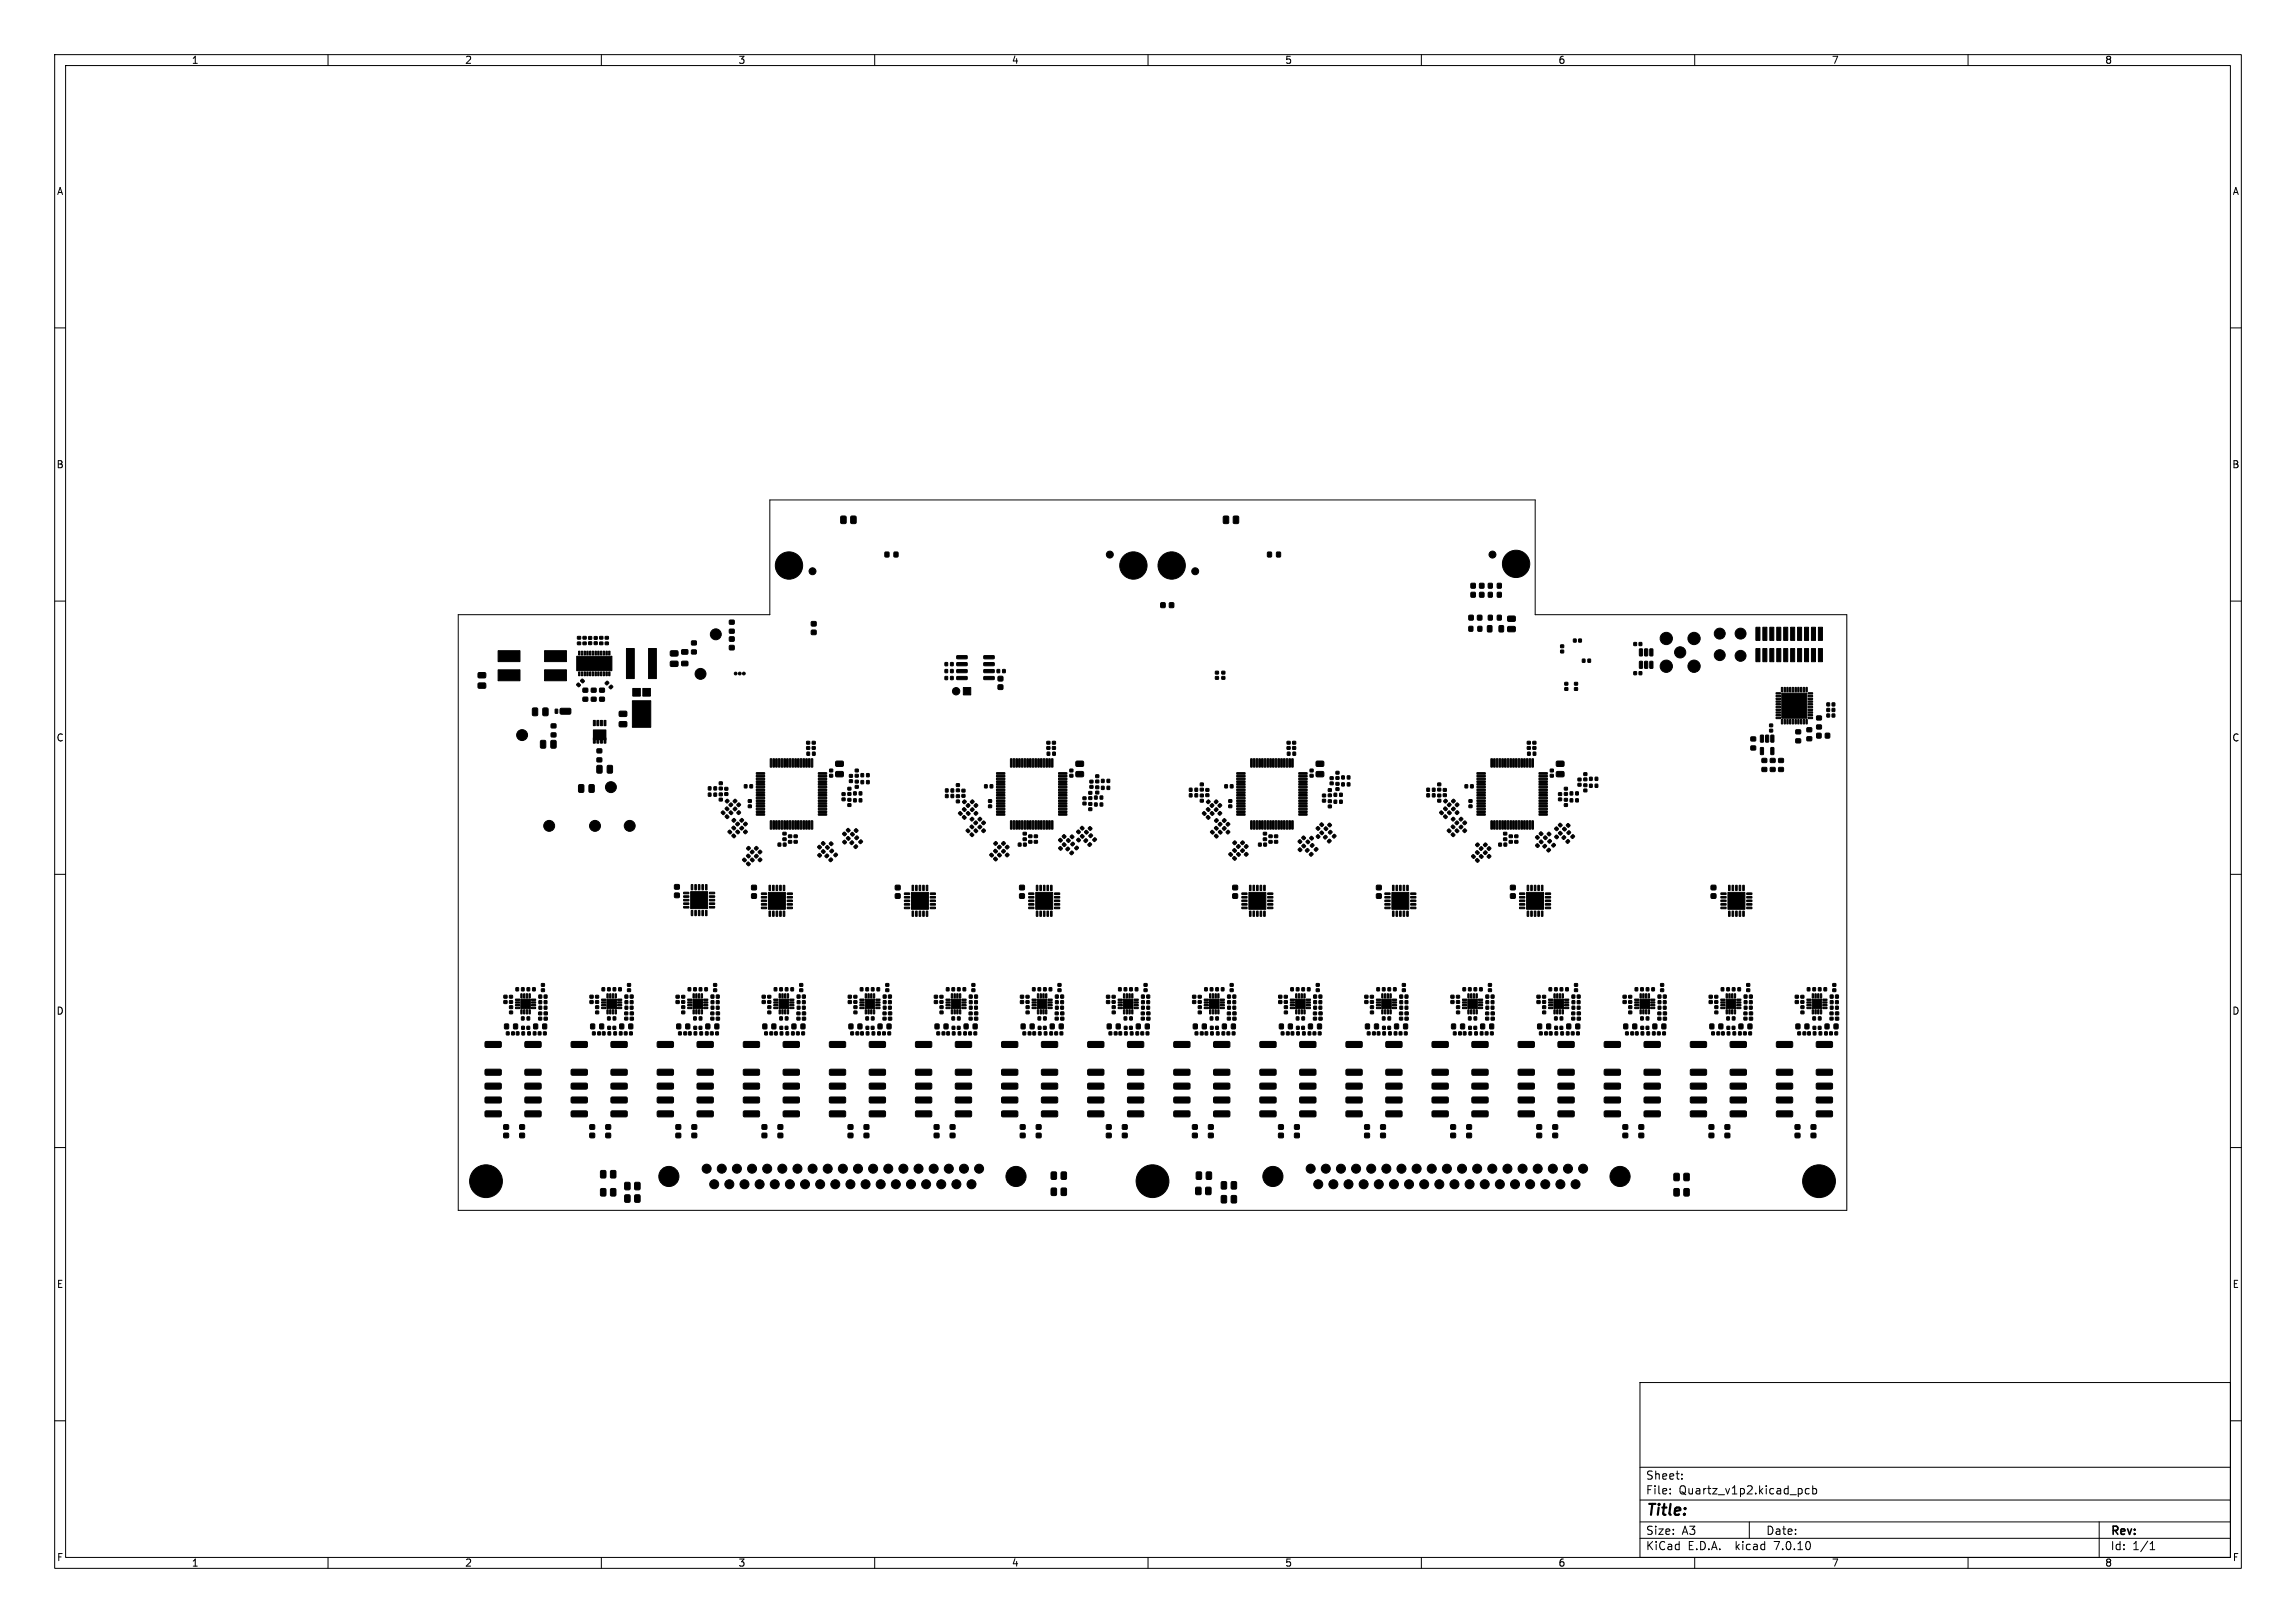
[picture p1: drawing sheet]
<svg xmlns="http://www.w3.org/2000/svg" width="420mm" height="297mm" viewBox="0 0 420 297" stroke-linecap="round" stroke-linejoin="round" font-family="sans-serif">
<defs><g id="words">
<text font-size="2.8" x="301" y="277.9">Title:</text>
<g font-size="2.1">
<text x="301" y="273.7">File:</text>
<text x="301" y="271">Sheet:</text>
<text x="307.1" y="273.7">Quartz_v1p2.kicad_pcb</text>
<text x="301" y="281.1">Size:</text>
<text x="307.6" y="281.1">A3</text>
<text x="323" y="281.1">Date:</text>
<text x="386" y="281.3">Rev:</text>
<text x="301" y="283.9">KiCad</text>
<text x="308.7" y="283.9">E.D.A.</text>
<text x="317.6" y="283.9">kicad</text>
<text x="324.8" y="283.9">7.0.10</text>
<text x="386" y="283.9">Id:</text>
<text x="390.1" y="283.9">1/1</text>
</g>
<g font-size="1.8">
<text x="35" y="11.9">1</text>
<text x="85" y="11.9">2</text>
<text x="135" y="11.9">3</text>
<text x="185" y="11.9">4</text>
<text x="235" y="11.9">5</text>
<text x="285" y="11.9">6</text>
<text x="335" y="11.9">7</text>
<text x="385" y="11.9">8</text>
<text x="10.3" y="35.9">A</text>
<text x="408.3" y="35.9">A</text>
<text x="10.3" y="85.9">B</text>
<text x="408.2" y="85.9">B</text>
<text x="10.3" y="135.9">C</text>
<text x="408.2" y="135.9">C</text>
<text x="10.3" y="185.9">D</text>
<text x="408.2" y="185.9">D</text>
<text x="10.3" y="235.9">E</text>
<text x="408.3" y="235.9">E</text>
<text x="10.3" y="285.9">F</text>
<text x="35" y="286.9">1</text>
<text x="85" y="286.9">2</text>
<text x="135" y="286.9">3</text>
<text x="185" y="286.9">4</text>
<text x="235" y="286.9">5</text>
<text x="285" y="286.9">6</text>
<text x="335" y="286.9">7</text>
<text x="385" y="286.9">8</text>
<text x="408.3" y="285.9">F</text>
</g>
</g></defs>
<g fill="none" stroke="#000" stroke-width=".18">
<path d="M10 10h400v277h-400zM12 12h396v273h-396zM60 10v2M110 10v2M160 10v2M210 10v2M260 10v2M310 10v2M360 10v2M10 60h2M408 60h2M10 110h2"/>
<path d="M83.8 112.5h57v-21h140v21h57v109h-254zM408 110h2M10 160h2M408 160h2M10 210h2M408 210h2M10 260h2M300 253h108v32h-108zM408 260h2M300 278.5h108M300 274.5h108M300 268.5h108"/>
<path d="M305.5 273.2v.2M305.5 272.5v.1M307.7 270.5v.2M307.7 269.8v.1M320 278.5v3M330.9 272.5l-.4-.1-.3 .3v.4l.2 .2h.5M331.6 272.5l.4-.1 .3 .3v.4l-.1 .2h-.6M331.6 271.9v1.5M384 278.5v6.5M60 285v2M110 285v2M160 285v2"/>
<path d="M210 285v2M260 285v2M300 281.5h108M310 285v2M360 285v2M393.3 283.6h.9M393.3 282.5l.4-.4v1.5"/>
</g>
<path d="M108.5 133.6h2.3v1.8h-2.3z" fill="#000"/>
<g fill="#000" stroke="#000" stroke-width=".18">
<path d="M153.8 94.5l.7-.1 .3 .2v1l-.2 .2h-.6l-.2-.1zM155.7 94.5l.7-.1 .2 .2v1l-.1 .2h-.7l-.2-.1zM223.8 94.5l.7-.1 .3 .2v1l-.2 .2h-.6l-.2-.1zM225.6 94.5l.7-.1 .3 .2v1l-.2 .2h-.6l-.2-.1zM105.8 119.2h.3v.7h-.3zM105.6 116.5h.6v.4h-.6zM105.6 117.5h.6v.5h-.6zM106.3 119.2h.3v.7h-.3zM106.8 119.2h.3v.7h-.3zM106.7 116.5h.5v.4h-.5zM106.7 117.5h.5v.5h-.5zM107.3 119.2h.3v.7h-.3z"/>
<path d="M107.8 119.2h.3v.7h-.3zM107.7 116.5h.5v.5h-.5zM107.7 117.5h.5v.4h-.5zM108.3 119.2h.3v.7h-.3zM108.7 117.5h.5v.4h-.5zM108.7 116.5h.5v.5h-.5zM108.8 119.2h.3v.7h-.3zM109.3 119.2h.3v.7h-.3zM109.8 119.2h.3v.7h-.3zM109.7 116.5h.6v.4h-.6zM109.7 117.5h.6v.5h-.6zM110.3 119.2h.3v.7h-.3z"/>
<path d="M110.8 119.2h.3v.7h-.3zM110.7 116.5h.6v.4h-.6zM110.7 117.5h.6v.5h-.6zM111.3 119.2h.3v.7h-.3zM124.7 118.9h1l.2 .2-.1 .5-.2 .1h-.8l-.1-.2zM126.5 117.3h.8v.7h-.8zM126.5 119h.8v.6h-.8zM133.4 115.2h.9v.6h-.9zM133.4 113.5h.9v.7h-.9zM133.4 118.1h.9v.8h-.9zM133.4 116.6h.9v.7h-.9zM148.4 115.3h.9v.8h-.9z"/>
<path d="M148.4 113.8h.9v.7h-.9zM161.9 101.1h.7v.8h-.7zM163.6 101.1h.6v.8h-.6zM212.4 110.3h.7v.9h-.7zM213.9 110.3h.8v.9h-.8zM231.9 101.1h.7v.8h-.7zM233.5 101.1h.7v.8h-.7zM268.7 114.6h.7v.9h-.7zM269.1 108.4h.7v.8h-.7zM269.1 106.8h.7v.8h-.7zM268.7 112.6h.8v.8h-.8zM270.4 114.6h.6v.9h-.6z"/>
<path d="M270.7 108.4h.7v.8h-.7zM270.7 106.8h.7v.8h-.7zM270.3 112.6h.7v.8h-.7zM272.1 114.5h.6l.2 .1v.8l-.1 .2-.5 .1-.2-.2zM272.3 108.4h.6v.9h-.6zM272.3 106.8h.6v.8h-.6zM272.3 112.6h.6v.8h-.6zM273.9 108.4h.7v.9h-.7zM273.9 106.8h.7v.8h-.7zM274.2 114.5h.6l.2 .1 .1 .8-.2 .2-.5 .1-.2-.2zM273.9 112.6h.7v.8h-.7zM275.8 114.7l1.3-.1 .1 .3v.6l-.2 .1h-1.1l-.1-.2z"/>
<path d="M275.8 112.8l1.3-.1 .1 .3v.6l-.2 .1h-1.1l-.1-.2zM285.5 119h.5v.5h-.5zM285.5 118h.5v.5h-.5zM287.8 117h.5v.5h-.5zM288.8 117h.5v.5h-.5zM298.9 117.6h.5v.5h-.5zM299.8 117.6h.5v.5h-.5zM299.9 118.8h.6l-.1 1.2h-.5zM300.9 118.8h.5l-.1 1.2h-.5zM301.8 118.8h.6l-.1 1.2h-.5zM321.2 114.8h.7v2.4h-.7zM322.5 114.8h.7v2.4h-.7z"/>
<path d="M323.7 114.8h.8v2.4h-.8zM325 114.8h.7v2.4h-.7zM326.3 114.8h.7v2.4h-.7zM327.5 114.8h.8v2.4h-.8zM328.8 114.8h.8v2.4h-.8zM330.1 114.8h.7v2.4h-.7zM331.4 114.8h.7v2.4h-.7zM332.6 114.8h.8v2.4h-.8zM87.5 123.1h1.2l.2 .2v.6l-.3 .2-1-.1-.2-.2zM87.5 125h1.2l.2 .2v.6l-.3 .2-1-.1-.2-.2zM91.1 122.6h4v2h-4zM91.1 119.1h4v2h-4z"/>
<path d="M97.4 129.6l.7-.1 .3 .2v1l-.2 .3h-.6l-.2-.2zM98.9 135.5h.7l.2 .1v1.1l-.1 .2h-.6l-.2-.1zM99.3 129.6l.7-.1 .3 .2v1l-.2 .3h-.6l-.2-.2zM100.8 135.5h.7l.2 .1v1.1l-.1 .2h-.6l-.2-.1zM100.8 132.5h.9v.7h-.9zM100.8 134.1h.9v.7h-.9zM101.6 129.8h.4v.7h-.5zM102.5 129.7l1.8-.1 .1 .3v.6l-.2 .2h-1.6l-.2-.3zM99.6 119.1h4v2h-4zM99.6 122.6h4v2h-4zM105.7 125h.1l.4 .3-.3 .4-.4-.3zM105.8 123h.3v.7h-.3z"/>
<path d="M106.4 124.3h.2l.3 .3-.3 .4-.4-.4zM106.3 123h.3v.7h-.3zM106.8 123h.3v.7h-.3zM106.7 126h.8v.6h-.8zM106.7 127.6h.8v.7h-.8zM107.3 123h.3v.7h-.3zM107.8 123h.3v.7h-.3zM108.5 135h.4v1h-.4zM108.5 131.8h.4v1h-.4zM108.5 133.6h2.3v1.8h-2.3zM108.3 123h.3v.7h-.3zM108.2 126h.8v.6h-.8z"/>
<path d="M108.2 127.6h.8v.7h-.8zM108.8 123h.3v.7h-.3zM109.2 135h.3v1h-.3zM109.2 131.8h.3v1h-.3zM109.3 123h.3v.7h-.3zM109.8 135h.4v1h-.4zM109.8 131.8h.4v1h-.4zM109.2 137.1h.9v.6h-.9zM109.2 138.7h.9v.7h-.9zM109.8 123h.3v.7h-.3zM109.7 126h.8v.6h-.8zM109.7 127.6h.8v.7h-.8z"/>
<path d="M110.5 135h.3v1h-.3zM110.5 131.8h.3v1h-.3zM110.3 123h.3v.7h-.3zM110.8 123h.3v.7h-.3zM110.7 124.9l.4-.3 .3 .4-.4 .4-.3-.3zM111.3 123h.3v.7h-.3zM111.4 125.7l.4-.3 .3 .3-.4 .4-.3-.3zM105.5 120.1h6.4v2.6h-6.4zM113.3 130.2l1.2-.1 .2 .3v.6l-.3 .1h-1l-.2-.2zM113.3 132.1l1.2-.1 .2 .3v.6l-.3 .1h-1l-.2-.2zM114.6 118.7h1.4v5.5h-1.4zM115.7 126h1.4v1.4h-1.4z"/>
<path d="M118.6 118.7h1.5v5.5h-1.5zM117.6 126h1.4v1.4h-1.4zM115.7 128.2h3.3v4.9h-3.3zM122.7 121h1.2l.1 .2v.6l-.2 .2h-1.1l-.1-.3zM122.7 119.1h1.2l.1 .2v.6l-.2 .2h-1.1l-.1-.3zM124.7 121h1l.2 .2-.1 .5-.2 .2-.8-.1-.1-.2zM140.9 138.9h.3l-.1 1.5-.2-.1zM141.4 138.9h.3l-.1 1.5-.2-.1zM141.9 138.9h.3l-.1 1.5-.2-.1zM142.4 138.9h.3l-.1 1.5-.2-.1zM142.9 138.9h.3l-.1 1.5-.2-.1zM143.4 138.9h.3l-.1 1.5-.2-.1z"/>
<path d="M143.9 138.9h.3l-.1 1.5-.2-.1zM144.4 138.9h.3l-.1 1.5-.2-.1zM144.9 138.9h.3l-.1 1.5-.2-.1zM145.4 138.9h.3l-.1 1.5-.2-.1zM145.9 138.9h.3l-.1 1.5-.2-.1zM146.4 138.9h.3l-.1 1.5-.2-.1zM146.9 138.9h.3l-.1 1.5-.2-.1zM147.4 138.9h.3l-.1 1.5-.2-.1zM147.6 137.6h.5v.6h-.5zM147.6 136.6h.5v.5h-.5zM147.6 135.7h.5v.5h-.5zM147.9 138.9h.3l-.1 1.5-.2-.1z"/>
<path d="M148.4 138.9h.3l-.1 1.5-.2-.1zM148.6 137.6h.5v.6h-.5zM148.6 136.6h.5v.5h-.5zM148.6 135.7h.5v.5h-.5zM172.9 122.5h.4v.6h-.4zM172.9 123.8h.4v.6h-.4zM172.9 121.3h.4v.5h-.4zM173.9 122.5h.4v.6h-.4zM173.9 123.8h.4v.6h-.4zM173.9 121.3h.4v.5h-.4zM175 123.8h1.8l.1 .5-1.8 .1zM175 122.6l1.8-.1 .1 .5-1.8 .1z"/>
<path d="M175 121.3h1.8l.1 .4-1.8 .1zM175 120h1.8l.1 .5-1.8 .1zM176.2 125.8h1.4v1.4h-1.4zM180 120h1.8l.1 .5-1.9 .1zM180 121.3h1.8l.1 .4-1.9 .1zM180 122.6l1.8-.1 .1 .5-1.9 .1zM180 123.8h1.8l.1 .5-1.9 .1zM182.4 122.5h.5v.6h-.5zM182.6 123.8h.8v.8h-.8zM182.6 125.4h.8v.7h-.8zM183.4 122.5h.5v.6h-.5zM184.8 138.9h.3l-.1 1.5-.2-.1z"/>
<path d="M185.3 138.9h.3l-.1 1.5-.2-.1zM185.8 138.9h.3l-.1 1.5-.2-.1zM186.3 138.9h.3l-.1 1.5-.2-.1zM186.8 138.9h.3l-.1 1.5-.2-.1zM187.3 138.9h.3l-.1 1.5-.2-.1zM187.8 138.9h.3l-.1 1.5-.2-.1zM188.3 138.9h.3l-.1 1.5-.2-.1zM188.8 138.9h.3l-.1 1.5-.2-.1zM189.3 138.9h.3l-.1 1.5-.2-.1zM189.8 138.9h.3l-.1 1.5-.2-.1zM190.3 138.9h.3l-.1 1.5-.2-.1zM190.8 138.9h.3l-.1 1.5-.2-.1z"/>
<path d="M191.3 138.9h.3l-.1 1.5-.2-.1zM191.6 137.6h.4v.6h-.4zM191.5 136.6h.5v.5h-.5zM191.5 135.7h.5v.5h-.5zM191.8 138.9h.3l-.1 1.5-.2-.1zM192.3 138.9h.3l-.1 1.5-.2-.1zM192.6 137.6h.4v.6h-.4zM192.5 136.6h.6v.5h-.6zM192.5 135.7h.6v.5h-.6zM222.3 123.8h.6v.5h-.6zM222.3 122.9h.6v.4h-.6zM223.5 123.8h.5v.5h-.5z"/>
<path d="M223.5 122.9h.5v.4h-.5zM228.8 138.9h.3l-.1 1.5-.2-.1zM229.3 138.9h.3l-.1 1.5-.2-.1zM229.8 138.9h.3l-.1 1.5-.2-.1zM230.3 138.9h.3l-.1 1.5-.2-.1zM230.8 138.9h.3l-.1 1.5-.2-.1zM231.3 138.9h.3l-.1 1.5-.2-.1zM231.8 138.9h.3l-.1 1.5-.2-.1zM232.3 138.9h.3l-.1 1.5-.2-.1zM232.8 138.9h.3l-.1 1.5-.2-.1zM233.3 138.9h.3l-.1 1.5-.2-.1zM233.8 138.9h.3l-.1 1.5-.2-.1z"/>
<path d="M234.3 138.9h.3l-.1 1.5-.2-.1zM234.8 138.9h.3l-.1 1.5-.2-.1zM235.3 138.9h.3l-.1 1.5-.2-.1zM235.5 137.6h.5v.6h-.5zM235.4 136.6h.6v.5h-.6zM235.4 135.7h.6v.5h-.6zM235.8 138.9h.3l-.1 1.5-.2-.1zM236.3 138.9h.3l-.1 1.5-.2-.1zM236.5 137.6h.5v.6h-.5zM236.5 136.6h.5v.5h-.5zM236.5 135.7h.5v.5h-.5zM272.7 138.9h.3l-.1 1.5-.2-.1z"/>
<path d="M273.2 138.9h.3l-.1 1.5-.2-.1zM273.7 138.9h.3l-.1 1.5-.2-.1zM274.2 138.9h.3l-.1 1.5-.2-.1zM274.7 138.9h.3l-.1 1.5-.2-.1zM275.2 138.9h.3l-.1 1.5-.2-.1zM275.7 138.9h.3l-.1 1.5-.2-.1zM276.2 138.9h.3l-.1 1.5-.2-.1zM276.7 138.9h.3l-.1 1.5-.2-.1zM277.2 138.9h.3l-.1 1.5-.2-.1zM277.7 138.9h.3l-.1 1.5-.2-.1zM278.2 138.9h.3l-.1 1.5-.2-.1zM278.7 138.9h.3l-.1 1.5-.2-.1z"/>
<path d="M279.2 138.9h.3l-.1 1.5-.2-.1zM279.4 137.6h.5v.6h-.5zM279.4 136.6h.5v.5h-.5zM279.4 135.7h.5v.5h-.5zM279.7 138.9h.3l-.1 1.5-.2-.1zM280.2 138.9h.3l-.1 1.5-.2-.1zM280.5 137.6h.4v.6h-.4zM280.4 136.6h.5v.5h-.5zM280.4 135.7h.5v.5h-.5zM286.2 125.8h.6v.5h-.6zM286.2 124.9h.6v.5h-.6zM288 125.8h.6v.5h-.6z"/>
<path d="M288 124.9h.6v.5h-.6zM289.5 120.6h.4v.6h-.4zM290.5 120.6h.4v.6h-.4zM298.9 122.9h.5v.6h-.5zM299.8 122.9h.5v.6h-.5zM299.9 121l.6 .1-.1 1.2-.5-.1zM300.9 121l.5 .1-.1 1.2-.5-.1zM301.8 121l.6 .1-.1 1.2-.5-.1zM320.3 136.5h.8v.7h-.8zM320.3 134.9h.8v.7h-.8zM321.2 118.7h.7v2.4h-.7zM322 134.5l.6 .1-.1 1.2-.5-.1z"/>
<path d="M322 136.8l.6 .1-.1 1.2-.5-.1zM322.3 138.8h.9v.7h-.9zM322.5 118.7h.7v2.4h-.7zM323 134.5l.5 .1v1.2l-.5-.1zM323.8 138.8h.9v.7h-.9zM323.7 132.5h.5v.5h-.5zM323.7 133.5h.5v.4h-.5zM323.9 134.5l.6 .1-.1 1.2-.5-.1zM323.9 136.8l.6 .1-.1 1.2-.5-.1zM323.7 118.7h.8v2.4h-.8zM324.9 131.3h.8v.2h-.8zM324.9 130.8h.8v.2h-.8z"/>
<path d="M324.9 130.3h.8v.2h-.8zM324.9 129.8h.8v.2h-.8zM324.9 129.3h.8v.2h-.8zM324.9 128.8h.8v.2h-.8zM324.9 128.3h.8v.2h-.8zM324.9 127.8h.8v.2h-.8zM324.9 127.3h.8v.2h-.8zM324.9 126.8h.8v.2h-.8zM325 118.7h.7v2.4h-.7zM325.9 131.7h.2v.8l-.2-.1zM325.9 125.8h.2v.8h-.2zM325.4 138.8h.8v.7h-.8z"/>
<path d="M326.4 131.7h.2v.8l-.2-.1zM326.4 125.8h.2v.8h-.2zM326.9 131.7h.2v.8l-.3-.1zM326.9 125.8h.2v.8h-.3zM326.3 118.7h.7v2.4h-.7zM327.4 131.7h.2v.8l-.2-.1zM327.4 125.8h.2v.8h-.2zM327.9 131.7h.2v.8l-.2-.1zM327.9 125.8h.2v.8h-.2zM327.5 118.7h.8v2.4h-.8zM328.4 131.7h.2v.8l-.2-.1zM328.4 125.8h.2v.8h-.2z"/>
<path d="M328.5 135.2h.8v.7h-.8zM328.5 133.6h.8v.7h-.8zM328.9 131.7h.2v.8l-.2-.1zM328.9 125.8h.2v.8h-.2zM329.4 131.7h.2v.8l-.2-.1zM329.4 125.8h.2v.8h-.2zM328.8 118.7h.8v2.4h-.8zM329.9 131.7h.2v.8l-.2-.1zM329.9 125.8h.2v.8h-.2zM330.4 131.7h.2v.8l-.3-.1zM330.4 125.8h.2v.8h-.3zM325.9 126.8h4.6v4.6h-4.6z"/>
<path d="M330.8 126.8h.7l.1 .2h-.8zM330.8 127.3h.7l.1 .2h-.8zM330.8 127.8h.7l.1 .2h-.8zM330.8 128.3h.7l.1 .2h-.8zM330.8 128.8h.7l.1 .2h-.8zM330.8 129.3h.7l.1 .2h-.8zM330.8 129.8h.7l.1 .2h-.8zM330.8 130.3h.7l.1 .2h-.8zM330.8 130.8h.7l.1 .2h-.8zM330.8 131.3h.7l.1 .2h-.8zM330.1 118.7h.7v2.4h-.7zM330.5 133.2h.9v.7h-.9z"/>
<path d="M330.5 134.8h.9v.7h-.9zM331.4 118.7h.7v2.4h-.7zM332.3 134.2h.8v.8h-.8zM332.3 131h.9v.7h-.9zM332.3 132.7h.9v.7h-.9zM332.6 118.7h.8v2.4h-.8zM333.9 134.2h.8v.8h-.8zM334.2 130.7h.5v.5h-.5zM334.2 129.7h.5v.5h-.5zM334.2 128.6h.5v.6h-.5zM335.1 130.7h.5v.5h-.5zM335.1 129.7h.5v.5h-.5z"/>
<path d="M335.1 128.6h.5v.6h-.5zM105.9 143.6h.7l.2 .1v1.1l-.1 .2h-.6l-.3-.1zM107.8 143.6h.7l.2 .1v1.1l-.1 .2h-.6l-.3-.1zM109.2 140.1l.7-.1 .2 .2 .1 1-.2 .3h-.6l-.2-.2zM111.1 140.1l.7-.1 .2 .2 .1 1-.2 .3h-.6l-.2-.2zM129.6 144h.4v.6h-.4zM129.6 145.1h.4v.6h-.4zM130.6 144h.5v.6h-.5zM130.6 145.1h.5v.6h-.5zM131.6 146.1h.5v.5h-.5zM131.6 145.1h.5v.5h-.5zM131.6 144.1h.5v.4h-.5z"/>
<path d="M131.6 143.1h.5v.5h-.5zM131.9 148.6l.4-.2 .3 .4-.3 .3-.4-.3zM132.9 149.1h.1l.3 .3-.2 .4-.5-.3zM132.9 147.7h.1l.3 .3-.2 .4-.5-.4zM132.6 144.1h.5v.5h-.5zM132.6 145.1h.5v.4h-.5zM132.7 146.5l.3-.3 .4 .4-.4 .4-.3-.3zM133.2 152.1l.3-.2 .4 .4-.4 .3-.3-.3zM133.4 148.6l.3-.2 .4 .4-.4 .3-.3-.3zM133.4 147.2l.3-.3 .3 .4-.3 .3-.3-.2zM133.9 152.8l.3-.2 .4 .5-.4 .2-.3-.3zM134.1 151.2h.1l.4 .3-.3 .4-.4-.4z"/>
<path d="M133.9 150l.4-.2 .3 .3-.4 .4-.3-.3zM134.1 146.5l.4-.3 .3 .4-.4 .4-.3-.3zM134.1 148l.4-.3 .3 .3-.4 .4-.3-.2zM134.6 152.1l.4-.2 .3 .4-.4 .3-.3-.3zM134.6 150.7l.3-.3 .4 .4-.4 .4-.3-.3zM135 147h.2l.3 .3-.4 .3-.3-.3zM134.8 148.6l.3-.2 .4 .3-.4 .4-.3-.3zM135.4 150l.3-.2 .3 .3-.3 .4-.3-.3zM135.4 151.5l.3-.3 .3 .3-.3 .4-.3-.2zM136 157.1l.2-.1 .3 .4-.2 .3-.5-.3zM136.3 150.5h.2l.2 .3-.4 .4-.3-.4zM136 152.2l.4-.3 .3 .3-.4 .4-.3-.2z"/>
<path d="M136.8 157.8l.1-.1 .3 .4-.2 .3-.5-.3zM136.8 156.3h.1l.3 .3-.2 .4-.5-.3zM136.2 143.6h.4v.6h-.4zM136.6 155.2l.3-.3 .4 .3-.4 .4-.3-.2zM136.9 147.3h.5v.5h-.5zM136.9 146.3h.5v.5h-.5zM137.3 157.2l.3-.2 .4 .5-.4 .2-.3-.3zM137.3 155.8l.3-.2 .3 .3-.3 .4-.3-.3zM137.2 143.6h.4v.6h-.4zM138 155.2l.4-.3 .3 .3-.4 .4-.3-.2zM138.4 148.9h1.4l.1 .2-1.5 .1zM138.4 148.4h1.4l.1 .2-1.5 .1z"/>
<path d="M138.4 147.9h1.4l.1 .2-1.5 .1zM138.4 147.4h1.4l.1 .2-1.5 .1zM138.4 146.9h1.4l.1 .2-1.5 .1zM138.4 146.4h1.4l.1 .2-1.5 .1zM138.4 145.9h1.4l.1 .2-1.5 .1zM138.4 145.4h1.4l.1 .2-1.5 .1zM138.4 144.9h1.4l.1 .2-1.5 .1zM138.4 144.4h1.4l.1 .2-1.5 .1zM138.4 143.9h1.4l.1 .2-1.5 .1zM138.4 143.4h1.4l.1 .2-1.5 .1zM138.4 142.9h1.4l.1 .2-1.5 .1zM138.4 142.4h1.4l.1 .2-1.5 .1z"/>
<path d="M138.4 141.9h1.4l.1 .2-1.5 .1zM138.4 141.4h1.4l.1 .2-1.5 .1zM138 156.6l.4-.3 .3 .4-.4 .3-.3-.2zM138.9 155.6h.2l.3 .3-.4 .4-.3-.4zM138.9 157h.2l.3 .3-.4 .4-.3-.3zM140.9 150.2l.3 .1-.1 1.4h-.2zM141.4 150.2l.3 .1-.1 1.4h-.2zM141.9 150.2l.3 .1-.1 1.4h-.2zM142.4 150.2l.3 .1-.1 1.4h-.2zM142.3 154.3h.5v.5h-.5zM142.9 150.2l.3 .1-.1 1.4h-.2zM143.2 153.3h.6v.5h-.6z"/>
<path d="M143.2 152.3h.6v.5h-.6zM143.4 150.2l.3 .1-.1 1.4h-.2zM143.3 154.3h.5v.5h-.5zM143.9 150.2l.3 .1-.1 1.4h-.2zM144.2 153.8h.6v.5h-.6zM144.2 152.8h.6v.5h-.6zM144.4 150.2l.3 .1-.1 1.4h-.2zM144.9 150.2l.3 .1-.1 1.4h-.2zM145.3 153.8h.5v.5h-.5zM145.3 152.8h.5v.5h-.5zM145.4 150.2l.3 .1-.1 1.4h-.2zM145.9 150.2l.3 .1-.1 1.4h-.2z"/>
<path d="M146.4 150.2l.3 .1-.1 1.4h-.2zM146.9 150.2l.3 .1-.1 1.4h-.2zM147.4 150.2l.3 .1-.1 1.4h-.2zM147.9 150.2l.3 .1-.1 1.4h-.2zM148.4 150.2l.3 .1-.1 1.4h-.2zM149.6 156.4l.4-.2 .3 .4-.4 .3-.3-.3zM149.7 141.4h1.5v.2l-1.4 .1zM149.7 141.9h1.5v.2l-1.4 .1zM149.7 142.4h1.5v.2l-1.4 .1zM149.7 142.9h1.5v.2l-1.4 .1zM149.7 143.4h1.5v.2l-1.4 .1zM149.7 143.9h1.5v.2l-1.4 .1z"/>
<path d="M149.7 144.4h1.5v.2l-1.4 .1zM149.7 144.9h1.5v.2l-1.4 .1zM149.7 145.4h1.5v.2l-1.4 .1zM149.7 145.9h1.5v.2l-1.4 .1zM149.7 146.4h1.5v.2l-1.4 .1zM149.7 146.9h1.5v.2l-1.4 .1zM149.7 147.4h1.5v.2l-1.4 .1zM149.7 147.9h1.5v.2l-1.4 .1zM149.7 148.4h1.5v.2l-1.4 .1zM149.7 148.9h1.5v.2l-1.4 .1zM149.8 154.7h.1l.4 .3-.3 .4-.4-.3zM150.5 155.5h.1l.3 .3-.2 .4-.5-.3z"/>
<path d="M150.3 154.2l.3-.2 .3 .4-.4 .3-.3-.3zM151 155l.4-.3 .3 .5-.4 .2-.3-.3zM150.9 156.6l.4-.3 .3 .3-.4 .4-.3-.2zM151.9 154.1h.2l.3 .3-.3 .4-.4-.4zM151.8 141.7h.5v.5h-.5zM151.8 140.8h.5v.4h-.5zM151.6 157.3l.4-.3 .3 .3-.4 .4-.3-.2zM151.8 155.7l.4-.3 .3 .3-.4 .4-.3-.2zM152.5 156.4l.4-.3 .3 .3-.4 .4-.3-.2zM152.9 141.2h1.2l.2 .2v.6l-.3 .2-1-.1-.2-.2zM152.9 139.3h1.2l.2 .2v.6l-.3 .2-1-.1-.2-.2zM154.2 154l.3-.2 .3 .4-.3 .3-.4-.4z"/>
<path d="M154 145.1h.6v.5h-.6zM154 146h.6v.5h-.6zM154.4 152.3h.1l.3 .3-.3 .4-.4-.4zM155 153.1h.2l.3 .3-.3 .4-.4-.3zM155.1 147.1h.5v.5h-.5zM155.1 146.1h.5v.5h-.5zM155.1 145h.5v.5h-.5zM155.1 144.1h.5v.5h-.5zM154.8 151.8l.4-.2 .3 .4-.4 .3-.3-.3zM155.6 152.5l.4-.2 .3 .4-.4 .3-.3-.3zM155.4 141.7h.5v.5h-.5zM155.4 142.7h.5v.5h-.5z"/>
<path d="M155.8 153.9h.1l.3 .3-.4 .4-.3-.4zM156.5 151.7l.1-.1 .4 .4-.3 .3-.4-.3zM156.4 141.7h.6v.5h-.6zM156.4 140.8h.6v.4h-.6zM156.4 143.8h.6v.4h-.6zM156.4 142.8h.6v.5h-.6zM156.2 154.9l.4-.3 .3 .3-.4 .4-.3-.2zM156.2 144.9h.4v.6h-.4zM156.2 146.2h.4v.5h-.4zM156.4 153.3l.3-.3 .4 .3-.4 .4-.3-.3zM157.1 154l.4-.3 .3 .3-.4 .4-.3-.2zM157.2 144.9h.4v.6h-.4z"/>
<path d="M157.2 146.2h.4v.5h-.4zM157.5 142.8h.5v.6h-.5zM157.5 141.6h.5v.5h-.5zM158.5 142.8h.5v.6h-.5zM158.5 141.6h.5v.5h-.5zM173 144.4h.4v.5h-.4zM173 145.4h.4v.5h-.4zM174 144.4h.4v.5h-.4zM174 145.4h.4v.5h-.4zM175 146.4h.5v.5h-.5zM175 145.5h.5v.4h-.5zM175 144.4h.5v.5h-.5z"/>
<path d="M175 143.4h.5v.5h-.5zM175.5 148.5h.2l.3 .3-.2 .4-.5-.3zM176.1 149.5l.3-.3 .3 .5-.3 .2-.4-.3zM176.1 148l.3-.2 .3 .4-.3 .3-.4-.3zM176 144.4h.5v.5h-.5zM176 145.4h.5v.5h-.5zM176.3 146.4h.2l.3 .3-.4 .4-.4-.4zM176.9 151.7h.2l.3 .3-.3 .4-.4-.3zM176.8 148.7l.3-.2 .4 .4-.4 .3-.3-.3zM176.8 147.3l.3-.3 .3 .4-.3 .4-.3-.3zM177.5 152.6l.3-.2 .3 .4-.3 .3-.4-.3zM177.5 151.2l.3-.2 .3 .4-.3 .3-.4-.4z"/>
<path d="M177.8 146.4h.2l.2 .3-.4 .4-.3-.4zM177.7 149.6h.2l.3 .3-.4 .4-.4-.4zM177.8 147.8h.2l.2 .3-.4 .4-.3-.3zM178.2 151.9l.3-.2 .4 .4-.4 .3-.3-.3zM178.4 147.1h.2l.3 .3-.4 .4-.3-.4zM178.2 150.5l.3-.3 .3 .4-.3 .3-.3-.2zM178.2 148.8l.3-.3 .4 .3-.4 .4-.3-.2zM179.2 149.6h.2l.2 .3-.4 .4-.3-.4zM179.2 151h.2l.2 .3-.4 .4-.3-.3zM179.8 150.3h.2l.3 .3-.4 .3-.3-.3zM179.6 151.9l.3-.2 .4 .3-.4 .4-.3-.3zM180.1 143.6h.5v.6h-.5z"/>
<path d="M180.8 147.3h.6v.5h-.6zM180.8 146.3h.6v.5h-.6zM181.3 156.2l.1-.1 .3 .4-.2 .3-.5-.3zM181.1 143.6h.5v.6h-.5zM181.8 157.1l.3-.2 .4 .4-.4 .3-.4-.4zM181.8 155.6l.3-.2 .4 .4-.4 .3-.3-.3zM182 154h.2l.3 .3-.4 .4-.3-.3zM182.3 148.9h1.4l.1 .2-1.5 .1zM182.3 148.4h1.4l.1 .2-1.5 .1zM182.3 147.9h1.4l.1 .2-1.5 .1zM182.3 147.4h1.4l.1 .2-1.5 .1zM182.3 146.9h1.4l.1 .2-1.5 .1z"/>
<path d="M182.3 146.4h1.4l.1 .2-1.5 .1zM182.3 145.9h1.4l.1 .2-1.5 .1zM182.3 145.4h1.4l.1 .2-1.5 .1zM182.3 144.9h1.4l.1 .2-1.5 .1zM182.3 144.4h1.4l.1 .2-1.5 .1zM182.3 143.9h1.4l.1 .2-1.5 .1zM182.3 143.4h1.4l.1 .2-1.5 .1zM182.3 142.9h1.4l.1 .2-1.5 .1zM182.3 142.4h1.4l.1 .2-1.5 .1zM182.3 141.9h1.4l.1 .2-1.5 .1zM182.3 141.4h1.4l.1 .2-1.5 .1zM182.5 156.3l.3-.2 .4 .5-.4 .2-.3-.3z"/>
<path d="M182.5 154.9l.3-.2 .4 .3-.4 .4-.3-.3zM183.5 154h.2l.2 .3-.4 .4-.3-.3zM183.5 155.5h.2l.2 .3-.4 .3-.3-.3zM184.2 154.7h.2l.2 .3-.4 .4-.3-.4zM183.9 156.4l.4-.3 .3 .3-.4 .4-.3-.2zM184.8 150.2l.3 .1-.1 1.4h-.2zM185.3 150.2l.3 .1-.1 1.4h-.2zM185.8 150.2l.3 .1-.1 1.4h-.2zM186.3 150.2l.3 .1-.1 1.4h-.2zM186.3 154.3h.5v.5h-.5zM186.8 150.2l.3 .1-.1 1.4h-.2zM187.2 153.3h.5v.5h-.5z"/>
<path d="M187.2 152.3h.5v.5h-.5zM187.3 150.2l.3 .1-.1 1.4h-.2zM187.2 154.3h.5v.5h-.5zM187.8 150.2l.3 .1-.1 1.4h-.2zM188.2 153.8h.5v.5h-.5zM188.2 152.8h.5v.5h-.5zM188.3 150.2l.3 .1-.1 1.4h-.2zM188.8 150.2l.3 .1-.1 1.4h-.2zM189.2 153.8h.6v.5h-.6zM189.2 152.8h.6v.5h-.6zM189.3 150.2l.3 .1-.1 1.4h-.2zM189.8 150.2l.3 .1-.1 1.4h-.2z"/>
<path d="M190.3 150.2l.3 .1-.1 1.4h-.2zM190.8 150.2l.3 .1-.1 1.4h-.2zM191.3 150.2l.3 .1-.1 1.4h-.2zM191.8 150.2l.3 .1-.1 1.4h-.2zM192.3 150.2l.3 .1-.1 1.4h-.2zM193.6 141.4h1.5l.1 .2-1.5 .1zM193.6 141.9h1.5l.1 .2-1.5 .1zM193.6 142.4h1.5l.1 .2-1.5 .1zM193.6 142.9h1.5l.1 .2-1.5 .1zM193.6 143.4h1.5l.1 .2-1.5 .1zM193.6 143.9h1.5l.1 .2-1.5 .1zM193.6 144.4h1.5l.1 .2-1.5 .1z"/>
<path d="M193.6 144.9h1.5l.1 .2-1.5 .1zM193.6 145.4h1.5l.1 .2-1.5 .1zM193.6 145.9h1.5l.1 .2-1.5 .1zM193.6 146.4h1.5l.1 .2-1.5 .1zM193.6 146.9h1.5l.1 .2-1.5 .1zM193.6 147.4h1.5l.1 .2-1.5 .1zM193.6 147.9h1.5l.1 .2-1.5 .1zM193.6 148.4h1.5l.1 .2-1.5 .1zM193.6 148.9h1.5l.1 .2-1.5 .1zM193.7 155.1l.3-.2 .3 .4-.3 .3-.4-.3zM193.9 153.4h.1l.3 .3-.3 .4-.4-.3zM194.5 154.3l.2-.1 .3 .3-.3 .4-.4-.3z"/>
<path d="M194.3 153l.4-.3 .3 .5-.4 .2-.3-.3zM195.1 153.7l.4-.2 .3 .4-.4 .3-.3-.4zM195 155.3l.3-.3 .4 .3-.4 .4-.3-.2zM196 152.8h.1l.4 .3-.3 .4-.4-.3zM195.7 141.7h.5v.5h-.5zM195.7 140.8h.5v.4h-.5zM196 155.8h.2l.2 .2-.4 .4-.3-.3zM195.9 154.4l.3-.3 .4 .3-.4 .4-.3-.2zM197 153.6l.3-.2 .3 .4-.3 .3-.4-.3zM196.6 155.1l.4-.3 .3 .3-.4 .4-.3-.2zM196.9 141.2h1.2l.1 .2v.6l-.2 .2-1.1-.1-.1-.2zM196.9 139.3h1.2l.1 .2v.6l-.2 .2-1.1-.1-.1-.2z"/>
<path d="M197.2 151.9h.1l.3 .3-.3 .4-.4-.3zM197.8 152.7h.2l.3 .3-.3 .4-.4-.3zM197.6 151.4l.4-.2 .3 .4-.4 .3-.3-.3zM198.4 152.2l.4-.3 .3 .5-.4 .2-.3-.3zM198.1 145.8h.5v.5h-.5zM198.1 146.8h.5v.5h-.5zM198.3 153.8l.3-.3 .4 .3-.4 .4-.3-.2zM199.3 151.3h.1l.4 .3-.3 .4-.4-.4zM199.2 147.8h.5v.5h-.5zM199.2 146.9h.5v.5h-.5zM199.2 145.8h.5v.5h-.5zM199.2 144.9h.5v.4h-.5z"/>
<path d="M199 154.5l.4-.3 .3 .3-.4 .4-.3-.2zM199.5 152.6h.1l.3 .3-.4 .4-.3-.3zM199.4 142.8h.5v.5h-.5zM199.4 143.8h.5v.4h-.5zM199.9 153.6l.4-.3 .3 .3-.4 .4-.3-.2zM200.4 142.8h.6v.4h-.6zM200.4 141.8h.6v.5h-.6zM200.4 144.8h.6v.5h-.6zM200.4 143.8h.6v.5h-.6zM200.2 146.9h.5v.6h-.5zM200.2 145.7h.5v.5h-.5zM201.2 146.9h.5v.6h-.5z"/>
<path d="M201.2 145.7h.5v.5h-.5zM201.5 142.6h.5v.6h-.5zM201.5 143.9h.5v.6h-.5zM202.5 142.6h.5v.6h-.5zM202.5 143.9h.5v.6h-.5zM217.6 145.3h.4v.5h-.4zM217.6 144.2h.4v.6h-.4zM218.6 145.3h.5v.5h-.5zM218.6 144.2h.5v.6h-.5zM219.6 144.3h.5v.4h-.5zM219.6 143.3h.5v.5h-.5zM219.6 146.3h.5v.5h-.5z"/>
<path d="M219.6 145.3h.5v.5h-.5zM220.2 148.5h.1l.3 .3-.2 .4-.5-.3zM220.9 149.3l.1-.1 .4 .4-.3 .3-.5-.3zM220.9 147.8h.1l.4 .3-.3 .4-.4-.3zM220.6 144.3h.5v.5h-.5zM220.6 145.3h.5v.5h-.5zM220.9 146.4h.2l.3 .3-.4 .4-.3-.4zM221.4 148.7l.3-.2 .4 .4-.4 .3-.3-.3zM221.6 152l.2-.1 .3 .4-.2 .3-.5-.3zM221.4 147.3l.3-.3 .4 .4-.4 .4-.3-.3zM222.2 152.9l.3-.2 .3 .4-.3 .3-.4-.4zM222.2 151.4l.3-.2 .3 .5-.3 .2-.4-.3z"/>
<path d="M222.1 146.6l.4-.2 .3 .3-.4 .4-.3-.3zM222.1 148.1l.4-.3 .3 .3-.4 .4-.3-.2zM222.4 149.8h.2l.3 .3-.4 .4-.4-.3zM222.9 152.2l.3-.3 .4 .5-.4 .2-.3-.3zM223.1 147.1h.2l.2 .3-.4 .4-.3-.4zM223.1 148.5h.2l.2 .3-.4 .4-.3-.3zM222.9 150.8l.3-.3 .3 .3-.3 .4-.3-.2zM223.9 149.8h.2l.2 .3-.4 .4-.3-.3zM223.9 151.3h.2l.2 .3-.4 .4-.3-.4zM224.5 150.5h.2l.3 .3-.4 .4-.3-.3zM224 143.6h.5v.6h-.5zM224.3 152.2l.3-.3 .4 .3-.4 .4-.3-.2z"/>
<path d="M224.8 156.2l.3-.2 .4 .4-.4 .3-.3-.3zM224.8 147.3h.5v.5h-.5zM224.8 146.3h.5v.5h-.5zM225.7 156.8l.1-.1 .4 .4-.3 .3-.4-.3zM225.7 155.3h.1l.4 .3-.3 .4-.4-.3zM225.1 143.6h.4v.6h-.4zM225.5 154.1l.4-.2 .3 .3-.4 .4-.3-.3zM226.2 148.9h1.5l.1 .2-1.5 .1zM226.2 148.4h1.5l.1 .2-1.5 .1zM226.2 147.9h1.5l.1 .2-1.5 .1zM226.2 147.4h1.5l.1 .2-1.5 .1zM226.2 146.9h1.5l.1 .2-1.5 .1z"/>
<path d="M226.2 146.4h1.5l.1 .2-1.5 .1zM226.2 145.9h1.5l.1 .2-1.5 .1zM226.2 145.4h1.5l.1 .2-1.5 .1zM226.2 144.9h1.5l.1 .2-1.5 .1zM226.2 144.4h1.5l.1 .2-1.5 .1zM226.2 143.9h1.5l.1 .2-1.5 .1zM226.2 143.4h1.5l.1 .2-1.5 .1zM226.2 142.9h1.5l.1 .2-1.5 .1zM226.2 142.4h1.5l.1 .2-1.5 .1zM226.2 141.9h1.5l.1 .2-1.5 .1zM226.2 141.4h1.5l.1 .2-1.5 .1zM226.2 156.2l.4-.2 .3 .4-.4 .3-.3-.3z"/>
<path d="M226.4 154.6h.2l.3 .3-.4 .4-.3-.4zM227 154.1l.3-.2 .3 .3-.3 .4-.3-.3zM227 155.6l.3-.3 .3 .3-.3 .4-.3-.2zM227.9 154.6h.2l.2 .3-.4 .4-.3-.4zM227.6 156.3l.4-.3 .3 .3-.4 .4-.3-.2zM228.8 150.2l.3 .1-.1 1.4h-.2zM229.3 150.2l.3 .1-.1 1.4h-.2zM229.8 150.2l.3 .1-.1 1.4h-.2zM230.3 150.2l.3 .1-.1 1.4h-.2zM230.2 154.3h.5v.5h-.5zM230.8 150.2l.3 .1-.1 1.4h-.2zM231.1 153.3h.6v.5h-.6z"/>
<path d="M231.1 152.3h.6v.5h-.6zM231.3 150.2l.3 .1-.1 1.4h-.2zM231.2 154.3h.5v.5h-.5zM231.8 150.2l.3 .1-.1 1.4h-.2zM232.1 153.8h.6v.5h-.6zM232.1 152.8h.6v.5h-.6zM232.3 150.2l.3 .1-.1 1.4h-.2zM232.8 150.2l.3 .1-.1 1.4h-.2zM233.1 153.8h.6v.5h-.6zM233.1 152.8h.6v.5h-.6zM233.3 150.2l.3 .1-.1 1.4h-.2zM233.8 150.2l.3 .1-.1 1.4h-.2z"/>
<path d="M234.3 150.2l.3 .1-.1 1.4h-.2zM234.8 150.2l.3 .1-.1 1.4h-.2zM235.3 150.2l.3 .1-.1 1.4h-.2zM235.8 150.2l.3 .1-.1 1.4h-.2zM236.3 150.2l.3 .1-.1 1.4h-.2zM237.5 155.4l.3-.2 .4 .4-.4 .3-.3-.4zM237.6 141.4h1.4l.1 .2-1.5 .1zM237.6 141.9h1.4l.1 .2-1.5 .1zM237.6 142.4h1.4l.1 .2-1.5 .1zM237.6 142.9h1.4l.1 .2-1.5 .1zM237.6 143.4h1.4l.1 .2-1.5 .1zM237.6 143.9h1.4l.1 .2-1.5 .1z"/>
<path d="M237.6 144.4h1.4l.1 .2-1.5 .1zM237.6 144.9h1.4l.1 .2-1.5 .1zM237.6 145.4h1.4l.1 .2-1.5 .1zM237.6 145.9h1.4l.1 .2-1.5 .1zM237.6 146.4h1.4l.1 .2-1.5 .1zM237.6 146.9h1.4l.1 .2-1.5 .1zM237.6 147.4h1.4l.1 .2-1.5 .1zM237.6 147.9h1.4l.1 .2-1.5 .1zM237.6 148.4h1.4l.1 .2-1.5 .1zM237.6 148.9h1.4l.1 .2-1.5 .1zM237.7 153.7h.1l.3 .3-.2 .4-.5-.4zM238.4 154.5h.1l.3 .3-.2 .4-.5-.3z"/>
<path d="M238.1 153.2l.4-.2 .3 .4-.4 .3-.3-.3zM238.9 153.9l.4-.2 .3 .4-.4 .3-.3-.3zM238.8 155.6l.4-.4 .3 .4-.4 .4-.3-.3zM239.8 153.1l.1-.1 .4 .4-.3 .3-.4-.3zM239.7 141.7h.5v.5h-.5zM239.7 140.8h.5v.4h-.5zM239.5 156.3l.4-.3 .3 .3-.4 .4-.3-.2zM239.7 154.7l.4-.3 .3 .3-.4 .4-.3-.3zM240.8 153l.3-.3 .4 .5-.4 .2-.3-.3zM240.4 155.4l.4-.3 .3 .3-.4 .4-.3-.2zM240.8 141.2h1.2l.2 .2v.6l-.3 .2-1-.1-.2-.2zM240.8 139.3h1.2l.2 .2v.6l-.3 .2-1-.1-.2-.2z"/>
<path d="M241 151.3l.1-.1 .3 .4-.2 .3-.5-.3zM241.7 152.1h.1l.3 .3-.2 .4-.5-.4zM241.4 150.8l.4-.2 .3 .4-.4 .3-.3-.4zM242.2 151.5l.4-.2 .3 .4-.4 .3-.3-.3zM241.9 145.3h.6v.5h-.6zM241.9 146.3h.6v.5h-.6zM242.1 153.1l.4-.3 .3 .4-.4 .4-.3-.3zM243.1 150.7l.2-.1 .3 .3-.3 .4-.4-.3zM243 145.3h.5v.5h-.5zM243 144.3h.5v.5h-.5zM243 147.3h.5v.5h-.5zM243 146.4h.5v.5h-.5z"/>
<path d="M242.8 153.9l.4-.3 .3 .3-.4 .4-.3-.3zM243.3 152h.2l.2 .3-.4 .4-.3-.4zM243.3 142.2h.6v.4h-.6zM243.3 143.1h.6v.5h-.6zM243.7 153l.4-.3 .3 .3-.4 .4-.3-.2zM244.4 142.1h.5v.5h-.5zM244.4 141.2h.5v.4h-.5zM244.4 144.2h.5v.4h-.5zM244.4 143.2h.5v.5h-.5zM244 146.4h.5v.6h-.5zM244 145.2h.5v.5h-.5zM245.1 146.4h.4v.6h-.4z"/>
<path d="M245.1 145.2h.4v.5h-.4zM245.4 143.3h.5v.5h-.5zM245.4 142h.5v.5h-.5zM246.5 143.3h.4v.5h-.4zM246.5 142h.4v.5h-.4zM261 145.3h.5v.5h-.5zM261 144.2h.5v.6h-.5zM262 145.3h.5v.5h-.5zM262 144.2h.5v.6h-.5zM263 144.3h.5v.4h-.5zM263 143.3h.5v.5h-.5zM263 146.3h.5v.5h-.5z"/>
<path d="M263 145.3h.5v.5h-.5zM263.5 148.4h.2l.3 .3-.2 .4-.5-.3zM264.3 149.1h.1l.3 .3-.2 .4-.5-.3zM264.3 147.7h.1l.3 .3-.2 .4-.5-.4zM264 144.3h.6v.5h-.6zM264 145.3h.6v.5h-.6zM264.3 146.3h.2l.3 .3-.4 .4-.3-.4zM264.9 151.7h.2l.3 .3-.2 .4-.5-.3zM265 148.4h.1l.4 .3-.3 .4-.4-.4zM264.8 147.2l.3-.3 .4 .4-.4 .3-.3-.2zM265.7 152.4h.1l.3 .3-.2 .4-.5-.3zM265.7 151h.1l.3 .3-.2 .4-.5-.4z"/>
<path d="M265.5 146.5l.4-.3 .3 .4-.4 .4-.3-.3zM265.7 149.6h.2l.3 .3-.4 .4-.3-.4zM265.5 148l.4-.3 .3 .3-.4 .4-.3-.2zM266.4 151.7h.1l.4 .3-.3 .4-.4-.3zM266.2 147.2l.4-.3 .3 .4-.4 .3-.3-.2zM266.2 150.5l.3-.3 .4 .4-.4 .3-.3-.2zM266.5 148.4h.2l.2 .3-.4 .4-.3-.4zM266.9 149.8l.4-.3 .3 .4-.4 .4-.3-.3zM266.9 151.3l.4-.3 .3 .3-.4 .4-.3-.2zM267.6 150.5l.3-.3 .4 .4-.4 .3-.3-.2zM267.9 151.7h.1l.3 .3-.4 .4-.3-.4zM268 143.6h.5v.6h-.5z"/>
<path d="M268.7 147.3h.6v.5h-.6zM268.7 146.3h.6v.5h-.6zM269.4 156.4h.1l.4 .3-.3 .4-.4-.3zM269 143.6h.5v.6h-.5zM270.1 157.1h.2l.3 .3-.3 .4-.4-.3zM270.1 155.7h.2l.3 .3-.3 .4-.4-.4zM270.2 148.9h1.4l.1 .2-1.5 .1zM270.2 148.4h1.4l.1 .2-1.5 .1zM270.2 147.9h1.4l.1 .2-1.5 .1zM270.2 147.4h1.4l.1 .2-1.5 .1zM270.2 146.9h1.4l.1 .2-1.5 .1zM270.2 146.4h1.4l.1 .2-1.5 .1z"/>
<path d="M270.2 145.9h1.4l.1 .2-1.5 .1zM270.2 145.4h1.4l.1 .2-1.5 .1zM270.2 144.9h1.4l.1 .2-1.5 .1zM270.2 144.4h1.4l.1 .2-1.5 .1zM270.2 143.9h1.4l.1 .2-1.5 .1zM270.2 143.4h1.4l.1 .2-1.5 .1zM270.2 142.9h1.4l.1 .2-1.5 .1zM270.2 142.4h1.4l.1 .2-1.5 .1zM270.2 141.9h1.4l.1 .2-1.5 .1zM270.2 141.4h1.4l.1 .2-1.5 .1zM270.2 154.3h.2l.2 .3-.4 .4-.3-.4zM270.8 156.4h.2l.3 .3-.3 .4-.4-.3z"/>
<path d="M270.6 155.2l.4-.3 .3 .4-.4 .3-.3-.2zM271.4 154.5l.3-.3 .4 .4-.4 .4-.3-.3zM271.4 156l.3-.3 .4 .3-.4 .4-.3-.2zM272.1 155.2l.3-.3 .3 .4-.3 .3-.3-.2zM272.3 156.4h.2l.2 .3-.3 .4-.4-.4zM272.7 150.2l.3 .1-.1 1.4h-.2zM273.2 150.2l.3 .1-.1 1.4h-.2zM273.7 150.2l.3 .1-.1 1.4h-.2zM274.2 150.2l.3 .1-.1 1.4h-.2zM274.2 154.3h.4v.5h-.4zM274.7 150.2l.3 .1-.1 1.4h-.2zM275 153.3h.6v.5h-.6z"/>
<path d="M275 152.3h.6v.5h-.6zM275.2 150.2l.3 .1-.1 1.4h-.2zM275.1 154.3h.5v.5h-.5zM275.7 150.2l.3 .1-.1 1.4h-.2zM276.1 153.8h.5v.5h-.5zM276.1 152.8h.5v.5h-.5zM276.2 150.2l.3 .1-.1 1.4h-.2zM276.7 150.2l.3 .1-.1 1.4h-.2zM277.1 153.8h.5v.5h-.5zM277.1 152.8h.5v.5h-.5zM277.2 150.2l.3 .1-.1 1.4h-.2zM277.7 150.2l.3 .1-.1 1.4h-.2z"/>
<path d="M278.2 150.2l.3 .1-.1 1.4h-.2zM278.7 150.2l.3 .1-.1 1.4h-.2zM279.2 150.2l.3 .1-.1 1.4h-.2zM279.7 150.2l.3 .1-.1 1.4h-.2zM280.2 150.2l.3 .1-.1 1.4h-.2zM280.9 154.6l.4-.2 .3 .4-.4 .3-.3-.3zM281.5 141.4h1.5l.1 .2-1.5 .1zM281.5 141.9h1.5l.1 .2-1.5 .1zM281.5 142.4h1.5l.1 .2-1.5 .1zM281.5 142.9h1.5l.1 .2-1.5 .1zM281.5 143.4h1.5l.1 .2-1.5 .1zM281.5 143.9h1.5l.1 .2-1.5 .1z"/>
<path d="M281.5 144.4h1.5l.1 .2-1.5 .1zM281.5 144.9h1.5l.1 .2-1.5 .1zM281.5 145.4h1.5l.1 .2-1.5 .1zM281.5 145.9h1.5l.1 .2-1.5 .1zM281.5 146.4h1.5l.1 .2-1.5 .1zM281.5 146.9h1.5l.1 .2-1.5 .1zM281.5 147.4h1.5l.1 .2-1.5 .1zM281.5 147.9h1.5l.1 .2-1.5 .1zM281.5 148.4h1.5l.1 .2-1.5 .1zM281.5 148.9h1.5l.1 .2-1.5 .1zM280.9 153.1l.4-.2 .3 .4-.4 .3-.3-.3zM281.6 153.9l.3-.2 .4 .4-.4 .3-.3-.3z"/>
<path d="M281.6 152.4l.3-.2 .3 .4-.3 .3-.4-.3zM282.4 153.2l.3-.2 .3 .4-.4 .3-.3-.4zM282.2 154.8l.4-.3 .3 .3-.4 .4-.3-.2zM283 152.5l.4-.2 .3 .4-.4 .3-.3-.3zM283 155.5l.3-.3 .3 .3-.4 .4-.3-.2zM283.1 153.9l.4-.3 .3 .3-.4 .4-.3-.3zM283.6 141.7h.5v.5h-.5zM283.6 140.8h.5v.4h-.5zM283.9 154.6l.3-.3 .3 .3-.4 .4-.3-.2zM284.4 153l.4-.2 .3 .4-.4 .3-.3-.3zM284.7 141.2h1.3l.1 .2v.6l-.2 .2-1.1-.1-.1-.2zM284.7 139.3h1.3l.1 .2v.6l-.2 .2-1.1-.1-.1-.2z"/>
<path d="M284.4 151.5l.4-.2 .3 .4-.4 .3-.3-.3zM285.1 152.4l.3-.3 .4 .5-.4 .2-.3-.3zM285.1 145.1h.5v.5h-.5zM285.1 146h.5v.5h-.5zM285.1 150.9l.3-.3 .3 .5-.3 .2-.4-.3zM285.9 151.6l.3-.2 .3 .4-.4 .3-.3-.3zM285.7 153.2l.4-.3 .3 .3-.4 .4-.3-.2zM286.2 145h.5v.5h-.5zM286.2 144.1h.5v.5h-.5zM286.2 147.1h.5v.5h-.5zM286.2 146.1h.5v.5h-.5zM286.5 150.9l.4-.2 .3 .4-.4 .3-.3-.3z"/>
<path d="M286.5 153.9l.3-.3 .3 .4-.4 .4-.3-.3zM286.9 152h.2l.2 .3-.4 .4-.3-.3zM287.2 146.2h.5v.5h-.5zM287.2 144.9h.5v.6h-.5zM287.4 153l.3-.3 .3 .4-.4 .4-.3-.3zM288.2 146.2h.5v.5h-.5zM288.2 144.9h.5v.6h-.5zM288.7 142.4h.5v.5h-.5zM288.7 143.4h.5v.4h-.5zM289.7 144.4h.6v.5h-.6zM289.7 143.5h.6v.4h-.6zM289.7 142.4h.6v.5h-.6z"/>
<path d="M289.7 141.4h.6v.5h-.6zM290.8 143.5h.4v.6h-.4zM290.8 142.2h.4v.6h-.4zM291.8 143.5h.5v.6h-.5zM291.8 142.2h.5v.6h-.5zM322.3 140.5h.9v.7h-.9zM323.8 140.5h.9v.7h-.9zM325.4 140.5h.8v.7h-.8zM123.4 163.5h.8v.7h-.8zM123.4 161.9h.8v.8h-.8zM125.1 165.9h.9v.2l-.9 .1zM125.1 165.2h.9v.3h-.9z"/>
<path d="M125.1 164.6h.9v.2l-.9 .1zM125.1 163.9h.9v.3h-.9zM125.1 163.3h.9v.2l-.9 .1zM126.3 163.2h3.1v3.1h-3.1zM126.5 161.9h.2v.9h-.3zM126.5 166.6h.2v1l-.3-.1zM127.1 161.9h.3l-.1 .9h-.2zM127.1 166.6h.3l-.1 1-.2-.1zM127.8 161.9h.2v.9h-.3zM127.8 166.6h.2v1l-.3-.1zM128.4 161.9h.3l-.1 .9h-.2zM128.4 166.6h.3l-.1 1-.2-.1z"/>
<path d="M129.1 161.9h.2v.9h-.3zM129.1 166.6h.2v1l-.3-.1zM129.8 163.3h.9v.2l-.9 .1zM129.8 163.9h.9v.3h-.9zM129.8 164.6h.9v.2l-.9 .1zM129.8 165.2h.9v.3h-.9zM129.8 165.9h.9v.2l-.9 .1zM137.5 163.6h.8v.8h-.8zM137.5 162h.8v.8h-.8zM139.3 166h.9v.2l-.9 .1zM139.3 165.4h.9v.2h-.9zM139.3 164.7h.9v.2l-.9 .1z"/>
<path d="M139.3 164.1h.9v.2h-.9zM139.3 163.4h.9v.2l-.9 .1zM140.6 163.3h3.1v3.1h-3.1zM140.7 162h.3l-.1 1-.2-.1zM140.7 166.7l.3 .1-.1 .9-.2-.1zM141.3 162h.3v1l-.3-.1zM141.3 166.7l.3 .1v.9l-.3-.1zM142 162h.3l-.1 1-.2-.1zM142 166.7l.3 .1-.1 .9-.2-.1zM142.6 162h.3v1l-.3-.1zM142.6 166.7l.3 .1v.9l-.3-.1zM143.3 162h.3l-.1 1-.2-.1z"/>
<path d="M143.3 166.7l.3 .1-.1 .9-.2-.1zM144 163.4h.9l.1 .2-1 .1zM144 164.1h.9l.1 .2h-1zM144 164.7h.9l.1 .2-1 .1zM144 165.4h.9l.1 .2h-1zM144 166h.9l.1 .2-1 .1zM163.8 163.6h.8v.8h-.8zM163.8 162h.8v.8h-.8zM165.4 166h1v.2l-.9 .1zM165.4 165.4h1v.2h-.9zM165.4 164.7h1v.2l-.9 .1zM165.4 164.1h1v.2h-.9z"/>
<path d="M165.4 163.4h1v.2l-.9 .1zM166.7 163.3h3.1v3.1h-3.1zM166.8 162h.3v1l-.3-.1zM166.8 166.7l.3 .1v.9l-.3-.1zM167.5 162h.3l-.1 1-.2-.1zM167.5 166.7l.3 .1-.1 .9-.2-.1zM168.1 162h.3v1l-.3-.1zM168.1 166.7l.3 .1v.9l-.3-.1zM168.8 162h.3l-.1 1-.2-.1zM168.8 166.7l.3 .1-.1 .9-.2-.1zM169.4 162h.3v1l-.3-.1zM169.4 166.7l.3 .1v.9l-.3-.1z"/>
<path d="M170.2 163.4h.9v.2l-.9 .1zM170.2 164.1h.9v.2h-.9zM170.2 164.7h.9v.2l-.9 .1zM170.2 165.4h.9v.2h-.9zM170.2 166h.9v.2l-.9 .1zM186.5 163.6h.9v.8h-.9zM186.5 162h.9v.8h-.9zM188.2 166h.9v.2l-.9 .1zM188.2 165.4h.9v.2h-.9zM188.2 164.7h.9v.2l-.9 .1zM188.2 164.1h.9v.2h-.9zM188.2 163.4h.9v.2l-.9 .1z"/>
<path d="M189.5 163.3h3.1v3.1h-3.1zM189.6 162h.3l-.1 1-.2-.1zM189.6 166.7l.3 .1-.1 .9-.2-.1zM190.2 162h.3v1l-.3-.1zM190.2 166.7l.3 .1v.9l-.3-.1zM190.9 162h.3l-.1 1-.2-.1zM190.9 166.7l.3 .1-.1 .9-.2-.1zM191.5 162h.3v1l-.3-.1zM191.5 166.7l.3 .1v.9l-.3-.1zM192.2 162h.3l-.1 1-.2-.1zM192.2 166.7l.3 .1-.1 .9-.2-.1zM192.9 163.4h.9l.1 .2-1 .1z"/>
<path d="M192.9 164.1h.9l.1 .2h-1zM192.9 164.7h.9l.1 .2-1 .1zM192.9 165.4h.9l.1 .2h-1zM192.9 166h.9l.1 .2-1 .1zM225.5 163.6h.8v.8h-.8zM225.5 162h.8v.8h-.8zM227.2 166h.9v.2l-.9 .1zM227.2 165.4h.9v.2h-.9zM227.2 164.7h.9v.2l-.9 .1zM227.2 164.1h.9v.2h-.9zM227.2 163.4h.9v.2l-.9 .1zM228.4 163.3h3.1v3.1h-3.1z"/>
<path d="M228.6 162h.2v1l-.2-.1zM228.6 166.7l.2 .1v.9l-.2-.1zM229.2 162h.3v1l-.3-.1zM229.2 166.7l.3 .1v.9l-.3-.1zM229.9 162h.2v1l-.2-.1zM229.9 166.7l.2 .1v.9l-.2-.1zM230.5 162h.3v1l-.3-.1zM230.5 166.7l.3 .1v.9l-.3-.1zM231.2 162h.2v1l-.2-.1zM231.2 166.7l.2 .1v.9l-.2-.1zM231.9 163.4h.9v.2l-.9 .1zM231.9 164.1h.9v.2h-.9z"/>
<path d="M231.9 164.7h.9v.2l-.9 .1zM231.9 165.4h.9v.2h-.9zM231.9 166h.9v.2l-.9 .1zM251.8 163.6h.8v.8h-.8zM251.8 162h.8v.8h-.8zM253.3 166h.9l.1 .2-.9 .1zM253.3 165.4h.9l.1 .2h-.9zM253.3 164.7h.9l.1 .2-.9 .1zM253.3 164.1h.9l.1 .2h-.9zM253.3 163.4h.9l.1 .2-.9 .1zM254.6 163.3h3.1v3.1h-3.1zM254.7 162h.3v1l-.3-.1z"/>
<path d="M254.7 166.7l.3 .1v.9l-.3-.1zM255.4 162h.3l-.1 1-.2-.1zM255.4 166.7l.3 .1-.1 .9-.2-.1zM256 162h.3v1l-.3-.1zM256 166.7l.3 .1v.9l-.3-.1zM256.7 162h.3l-.1 1-.2-.1zM256.7 166.7l.3 .1-.1 .9-.2-.1zM257.3 162h.3v1l-.3-.1zM257.3 166.7l.3 .1v.9l-.3-.1zM258.1 163.4h.9v.2l-.9 .1zM258.1 164.1h.9v.2h-.9zM258.1 164.7h.9v.2l-.9 .1z"/>
<path d="M258.1 165.4h.9v.2h-.9zM258.1 166h.9v.2l-.9 .1zM276.3 163.6h.8v.8h-.8zM276.3 162h.8v.8h-.8zM278 166h.9v.2l-.9 .1zM278 165.4h.9v.2h-.9zM278 164.7h.9v.2l-.9 .1zM278 164.1h.9v.2h-.9zM278 163.4h.9v.2l-.9 .1zM279.2 163.3h3.1v3.1h-3.1zM279.4 162h.2v1l-.2-.1zM279.4 166.7l.2 .1v.9l-.2-.1z"/>
<path d="M280 162h.3v1l-.3-.1zM280 166.7l.3 .1v.9l-.3-.1zM280.7 162h.2v1l-.2-.1zM280.7 166.7l.2 .1v.9l-.2-.1zM281.3 162h.3v1l-.3-.1zM281.3 166.7l.3 .1v.9l-.3-.1zM282 162h.2v1l-.2-.1zM282 166.7l.2 .1v.9l-.2-.1zM282.7 163.4h.9v.2l-.9 .1zM282.7 164.1h.9v.2h-.9zM282.7 164.7h.9v.2l-.9 .1zM282.7 165.4h.9v.2h-.9z"/>
<path d="M282.7 166h.9v.2l-.9 .1zM313 163.6h.8v.8h-.8zM313 162h.8v.8h-.8zM314.8 166h.9v.2l-.9 .1zM314.8 165.4h.9v.2h-.9zM314.8 164.7h.9v.2l-.9 .1zM314.8 164.1h.9v.2h-.9zM314.8 163.4h.9v.2l-.9 .1zM316.1 163.3h3.1v3.1h-3.1zM316.2 162h.3l-.1 1-.2-.1zM316.2 166.7l.3 .1-.1 .9-.2-.1zM316.8 162h.3v1l-.3-.1z"/>
<path d="M316.8 166.7l.3 .1v.9l-.3-.1zM317.5 162h.3l-.1 1-.2-.1zM317.5 166.7l.3 .1-.1 .9-.2-.1zM318.1 162h.3v1l-.3-.1zM318.1 166.7l.3 .1v.9l-.3-.1zM318.8 162h.3l-.1 1-.2-.1zM318.8 166.7l.3 .1-.1 .9-.2-.1zM319.5 163.4h.9l.1 .2-1 .1zM319.5 164.1h.9l.1 .2h-1zM319.5 164.7h.9l.1 .2-1 .1zM319.5 165.4h.9l.1 .2h-1zM319.5 166h.9l.1 .2-1 .1z"/>
<path d="M88.8 198.3l2.8-.1 .1 .2v.8l-.2 .1h-2.6l-.2-.2zM88.8 195.7h2.8l.1 .2v.7l-.2 .2h-2.6l-.2-.3zM88.8 190.7l2.8-.1 .1 .2v.7l-.2 .2h-2.6l-.2-.3zM92.3 187.4h.7v.8h-.7zM92.2 183.1h.5v.5h-.5zM92.2 182.1h.5v.5h-.5zM92.6 188.8h.5v.6h-.5zM93.2 183.1h.5v.5h-.5zM93.2 182.2h.5v.4h-.5zM93.2 185h.6v.5h-.6zM93.2 184.1h.6v.4h-.6zM94 187.4h.7v.8h-.7z"/>
<path d="M93.6 188.8h.5v.6h-.5zM94.4 180.8h.4v.5h-.4zM94.5 188.8h.4v.6h-.4zM94.3 184.3h.7l.1 .2-.8 .1zM94.3 183.8h.7l.1 .2-.8 .1zM94.3 183.3h.7l.1 .2-.8 .1zM94.3 182.8h.7l.1 .2-.8 .1zM95.3 182.8h1.7v1.8h-1.7zM95.4 186.1h.5v.5h-.5zM95.4 180.8h.5v.5h-.5zM95.4 187.8h.5v.6h-.5zM95.3 184.8h.2v.7h-.2z"/>
<path d="M95.3 181.9h.2v.7h-.2zM95.8 184.8h.2v.7h-.2zM95.8 181.9h.2v.7h-.2zM95.5 188.8h.4v.6h-.4zM96.1 190.7l2.7-.1 .2 .2v.7l-.3 .2h-2.5l-.2-.3zM96.1 195.7h2.7l.2 .2v.7l-.3 .2h-2.5l-.2-.3zM96.1 198.3l2.7-.1 .2 .2v.8l-.3 .1h-2.5l-.2-.2zM96.4 187.8h.5v.6h-.5zM96.4 186.1h.5v.5h-.5zM96.3 184.8h.2v.7h-.2zM96.3 181.9h.2v.7h-.2zM96.5 188.8h.5v.6h-.5z"/>
<path d="M96.4 180.8h.5v.5h-.5zM96.8 184.8h.2v.7h-.2zM96.8 181.9h.2v.7h-.2zM97.6 188.8h.4v.6h-.4zM97.2 182.8h.8v.2l-.7 .1zM97.2 183.3h.8v.2l-.7 .1zM97.2 183.8h.8v.2l-.7 .1zM97.2 184.3h.8v.2l-.7 .1zM97.4 180.8h.5v.5h-.5zM97.6 187.4h.7v.8h-.7zM98.6 183.1h.5v.6h-.5zM98.5 185.2h.6v.5h-.6z"/>
<path d="M98.5 186.2h.6v.4h-.6zM98.5 188.8h.4v.6h-.4zM98.6 184.1h.5v.6h-.5zM98.6 182.1h.5v.5h-.5zM99 181h.6v.4h-.6zM99 180h.6v.5h-.6zM99.6 183.1h.4v.6h-.4zM99.5 186.2h.6v.5h-.6zM99.5 185.2h.6v.5h-.6zM99.4 188.8h.5v.6h-.5zM99.3 187.4h.7v.8h-.7zM99.6 184.1h.4v.6h-.4z"/>
<path d="M99.5 182.1h.6v.5h-.6zM104.5 198.3l2.8-.1 .2 .2-.1 .8-.2 .1h-2.6l-.1-.2zM104.5 195.7h2.8l.2 .2-.1 .7-.2 .2h-2.6l-.1-.3zM104.5 190.7l2.8-.1 .2 .2-.1 .7-.2 .2h-2.6l-.1-.3zM108.1 187.4h.6v.8h-.6zM107.9 183.1h.6v.5h-.6zM107.9 182.1h.6v.5h-.6zM108.4 188.8h.5v.6h-.5zM109 183.1h.5v.5h-.5zM109 182.2h.5v.4h-.5zM109 185h.5v.5h-.5zM109 184.1h.5v.4h-.5z"/>
<path d="M109.7 187.4h.7v.8h-.7zM109.3 188.8h.5v.6h-.5zM110.1 180.8h.5v.5h-.5zM110.2 188.8h.5v.6h-.5zM110.1 184.3h.7v.2l-.7 .1zM110.1 183.8h.7v.2l-.7 .1zM110.1 183.3h.7v.2l-.7 .1zM110.1 182.8h.7v.2l-.7 .1zM111 182.8h1.8v1.8h-1.8zM111.1 186.1h.5v.5h-.5zM111.2 180.8h.4v.5h-.4zM111.2 187.8h.5v.6h-.5z"/>
<path d="M111 184.8h.3l-.1 .7h-.2zM111 181.9h.3l-.1 .7h-.2zM111.5 184.8h.3l-.1 .7h-.2zM111.5 181.9h.3l-.1 .7h-.2zM111.2 188.8h.5v.6h-.5zM111.8 190.7l2.8-.1 .1 .2v.7l-.2 .2h-2.6l-.2-.3zM111.8 195.7h2.8l.1 .2v.7l-.2 .2h-2.6l-.2-.3zM111.8 198.3l2.8-.1 .1 .2v.8l-.2 .1h-2.6l-.2-.2zM112.1 187.8h.5v.6h-.5zM112.2 186.1h.4v.5h-.4zM112 184.8h.3l-.1 .7h-.2zM112 181.9h.3l-.1 .7h-.2z"/>
<path d="M112.3 188.8h.5v.6h-.5zM112.2 180.8h.4v.5h-.4zM112.5 184.8h.3l-.1 .7h-.2zM112.5 181.9h.3l-.1 .7h-.2zM113.3 188.8h.5v.6h-.5zM113 182.8h.7v.2l-.7 .1zM113 183.3h.7v.2l-.7 .1zM113 183.8h.7v.2l-.7 .1zM113 184.3h.7v.2l-.7 .1zM113.2 180.8h.4v.5h-.4zM113.4 187.4h.7v.8h-.7zM114.3 183.1h.5v.6h-.5z"/>
<path d="M114.3 185.2h.5v.5h-.5zM114.3 186.2h.5v.4h-.5zM114.2 188.8h.5v.6h-.5zM114.3 184.1h.5v.6h-.5zM114.3 182.1h.5v.5h-.5zM114.8 181h.5v.4h-.5zM114.8 180h.5v.5h-.5zM115.3 183.1h.5v.6h-.5zM115.3 186.2h.5v.5h-.5zM115.3 185.2h.5v.5h-.5zM115.2 188.8h.5v.6h-.5zM115 187.4h.7v.8h-.7z"/>
<path d="M115.3 184.1h.5v.6h-.5zM115.3 182.1h.5v.5h-.5zM120.3 198.3l2.7-.1 .2 .2v.8l-.2 .1h-2.6l-.2-.2zM120.3 195.7h2.7l.2 .2v.7l-.2 .2h-2.6l-.2-.3zM120.3 190.7l2.7-.1 .2 .2v.7l-.2 .2h-2.6l-.2-.3zM123.8 187.4h.7v.8h-.7zM123.7 183.1h.5v.5h-.5zM123.7 182.1h.5v.5h-.5zM124.1 188.8h.5v.6h-.5zM124.7 183.1h.5v.5h-.5zM124.7 182.2h.5v.4h-.5zM124.7 185h.5v.5h-.5z"/>
<path d="M124.7 184.1h.5v.4h-.5zM125.5 187.4h.6v.8h-.6zM125.1 188.8h.5v.6h-.5zM125.9 180.8h.4v.5h-.4zM126 188.8h.4v.6h-.4zM125.8 184.3h.7l.1 .2-.8 .1zM125.8 183.8h.7l.1 .2-.8 .1zM125.8 183.3h.7l.1 .2-.8 .1zM125.8 182.8h.7l.1 .2-.8 .1zM126.8 182.8h1.7v1.8h-1.7zM126.9 186.1h.5v.5h-.5zM126.9 180.8h.5v.5h-.5z"/>
<path d="M126.9 187.8h.5v.6h-.5zM126.8 184.8h.2v.7h-.2zM126.8 181.9h.2v.7h-.2zM127.3 184.8h.2v.7h-.2zM127.3 181.9h.2v.7h-.2zM127 188.8h.4v.6h-.4zM127.6 190.7l2.7-.1 .2 .2v.7l-.3 .2h-2.6l-.1-.3zM127.6 195.7h2.7l.2 .2v.7l-.3 .2h-2.6l-.1-.3zM127.6 198.3l2.7-.1 .2 .2v.8l-.3 .1h-2.6l-.1-.2zM127.9 187.8h.5v.6h-.5zM127.9 186.1h.5v.5h-.5zM127.8 184.8h.2v.7h-.2z"/>
<path d="M127.8 181.9h.2v.7h-.2zM128 188.8h.5v.6h-.5zM127.9 180.8h.5v.5h-.5zM128.3 184.8h.2v.7h-.2zM128.3 181.9h.2v.7h-.2zM129.1 188.8h.4v.6h-.4zM128.7 182.8h.7l.1 .2-.8 .1zM128.7 183.3h.7l.1 .2-.8 .1zM128.7 183.8h.7l.1 .2-.8 .1zM128.7 184.3h.7l.1 .2-.8 .1zM128.9 180.8h.5v.5h-.5zM129.1 187.4h.7v.8h-.7z"/>
<path d="M130.1 183.1h.5v.6h-.5zM130 185.2h.6v.5h-.6zM130 186.2h.6v.4h-.6zM130 188.8h.4v.6h-.4zM130.1 184.1h.5v.6h-.5zM130.1 182.1h.5v.5h-.5zM130.5 181h.6v.4h-.6zM130.5 180h.6v.5h-.6zM131.1 183.1h.4v.6h-.4zM131 186.2h.6v.5h-.6zM131 185.2h.6v.5h-.6zM130.9 188.8h.5v.6h-.5z"/>
<path d="M130.8 187.4h.7v.8h-.7zM131.1 184.1h.4v.6h-.4zM131 182.1h.5v.5h-.5zM136 198.3l2.8-.1 .2 .2-.1 .8-.2 .1h-2.6l-.1-.2zM136 195.7h2.8l.2 .2-.1 .7-.2 .2h-2.6l-.1-.3zM136 190.7l2.8-.1 .2 .2-.1 .7-.2 .2h-2.6l-.1-.3zM139.6 187.4h.6v.8h-.6zM139.4 183.1h.6v.5h-.6zM139.4 182.1h.6v.5h-.6zM139.9 188.8h.5v.6h-.5zM140.4 183.1h.6v.5h-.6zM140.4 182.2h.6v.4h-.6z"/>
<path d="M140.5 185h.5v.5h-.5zM140.5 184.1h.5v.4h-.5zM141.2 187.4h.7v.8h-.7zM140.8 188.8h.5v.6h-.5zM141.6 180.8h.5v.5h-.5zM141.7 188.8h.5v.6h-.5zM141.6 184.3h.7v.2l-.7 .1zM141.6 183.8h.7v.2l-.7 .1zM141.6 183.3h.7v.2l-.7 .1zM141.6 182.8h.7v.2l-.7 .1zM142.5 182.8h1.8v1.8h-1.8zM142.6 186.1h.5v.5h-.5z"/>
<path d="M142.6 180.8h.5v.5h-.5zM142.7 187.8h.5v.6h-.5zM142.5 184.8h.3l-.1 .7h-.2zM142.5 181.9h.3l-.1 .7h-.2zM143 184.8h.3l-.1 .7h-.2zM143 181.9h.3l-.1 .7h-.2zM142.7 188.8h.5v.6h-.5zM143.3 190.7l2.8-.1 .1 .2v.7l-.2 .2h-2.6l-.2-.3zM143.3 195.7h2.8l.1 .2v.7l-.2 .2h-2.6l-.2-.3zM143.3 198.3l2.8-.1 .1 .2v.8l-.2 .1h-2.6l-.2-.2zM143.6 187.8h.5v.6h-.5zM143.7 186.1h.4v.5h-.4z"/>
<path d="M143.5 184.8h.3l-.1 .7h-.2zM143.5 181.9h.3l-.1 .7h-.2zM143.8 188.8h.4v.6h-.4zM143.7 180.8h.4v.5h-.4zM144 184.8h.3l-.1 .7h-.2zM144 181.9h.3l-.1 .7h-.2zM144.8 188.8h.5v.6h-.5zM144.5 182.8h.7v.2l-.7 .1zM144.5 183.3h.7v.2l-.7 .1zM144.5 183.8h.7v.2l-.7 .1zM144.5 184.3h.7v.2l-.7 .1zM144.7 180.8h.4v.5h-.4z"/>
<path d="M144.9 187.4h.7v.8h-.7zM145.8 183.1h.5v.6h-.5zM145.8 185.2h.5v.5h-.5zM145.8 186.2h.5v.4h-.5zM145.7 188.8h.5v.6h-.5zM145.8 184.1h.5v.6h-.5zM145.8 182.1h.5v.5h-.5zM146.3 181h.5v.4h-.5zM146.3 180h.5v.5h-.5zM146.8 183.1h.5v.6h-.5zM146.8 186.2h.5v.5h-.5zM146.8 185.2h.5v.5h-.5z"/>
<path d="M146.7 188.8h.5v.6h-.5zM146.5 187.4h.7v.8h-.7zM146.8 184.1h.5v.6h-.5zM146.8 182.1h.5v.5h-.5zM151.8 198.3l2.7-.1 .2 .2v.8l-.2 .1h-2.6l-.2-.2zM151.8 195.7h2.7l.2 .2v.7l-.2 .2h-2.6l-.2-.3zM151.8 190.7l2.7-.1 .2 .2v.7l-.2 .2h-2.6l-.2-.3zM155.3 187.4h.7v.8h-.7zM155.2 183.1h.5v.5h-.5zM155.2 182.1h.5v.5h-.5zM155.6 188.8h.5v.6h-.5zM156.2 183.1h.5v.5h-.5z"/>
<path d="M156.2 182.2h.5v.4h-.5zM156.2 185h.5v.5h-.5zM156.2 184.1h.5v.4h-.5zM157 187.4h.6v.8h-.6zM156.6 188.8h.5v.6h-.5zM157.4 180.8h.4v.5h-.4zM157.5 188.8h.4v.6h-.4zM157.3 184.3h.7l.1 .2-.8 .1zM157.3 183.8h.7l.1 .2-.8 .1zM157.3 183.3h.7l.1 .2-.8 .1zM157.3 182.8h.7l.1 .2-.8 .1zM158.3 182.8h1.7v1.8h-1.7z"/>
<path d="M158.4 186.1h.5v.5h-.5zM158.4 180.8h.5v.5h-.5zM158.4 187.8h.5v.6h-.5zM158.3 184.8h.2v.7h-.2zM158.3 181.9h.2v.7h-.2zM158.8 184.8h.2v.7h-.2zM158.8 181.9h.2v.7h-.2zM158.5 188.8h.4v.6h-.4zM159.1 190.7l2.7-.1 .2 .2v.7l-.3 .2h-2.6l-.1-.3zM159.1 195.7h2.7l.2 .2v.7l-.3 .2h-2.6l-.1-.3zM159.1 198.3l2.7-.1 .2 .2v.8l-.3 .1h-2.6l-.1-.2zM159.4 187.8h.5v.6h-.5z"/>
<path d="M159.4 186.1h.5v.5h-.5zM159.3 184.8h.2v.7h-.2zM159.3 181.9h.2v.7h-.2zM159.5 188.8h.5v.6h-.5zM159.4 180.8h.5v.5h-.5zM159.8 184.8h.2v.7h-.2zM159.8 181.9h.2v.7h-.2zM160.6 188.8h.4v.6h-.4zM160.2 182.8h.7l.1 .2-.8 .1zM160.2 183.3h.7l.1 .2-.8 .1zM160.2 183.8h.7l.1 .2-.8 .1zM160.2 184.3h.7l.1 .2-.8 .1z"/>
<path d="M160.4 180.8h.5v.5h-.5zM160.6 187.4h.7v.8h-.7zM161.6 183.1h.5v.6h-.5zM161.5 185.2h.6v.5h-.6zM161.5 186.2h.6v.4h-.6zM161.5 188.8h.4v.6h-.4zM161.6 184.1h.5v.6h-.5zM161.6 182.1h.5v.5h-.5zM162 181h.6v.4h-.6zM162 180h.6v.5h-.6zM162.5 183.1h.5v.6h-.5zM162.5 186.2h.6v.5h-.6z"/>
<path d="M162.5 185.2h.6v.5h-.6zM162.4 188.8h.5v.6h-.5zM162.3 187.4h.7v.8h-.7zM162.5 184.1h.5v.6h-.5zM162.5 182.1h.5v.5h-.5zM167.5 198.3l2.8-.1 .1 .2v.8l-.2 .1h-2.6l-.2-.2zM167.5 195.7h2.8l.1 .2v.7l-.2 .2h-2.6l-.2-.3zM167.5 190.7l2.8-.1 .1 .2v.7l-.2 .2h-2.6l-.2-.3zM171.1 187.4h.6v.8h-.6zM170.9 183.1h.6v.5h-.6zM170.9 182.1h.6v.5h-.6zM171.4 188.8h.5v.6h-.5z"/>
<path d="M171.9 183.1h.6v.5h-.6zM171.9 182.2h.6v.4h-.6zM172 185h.5v.5h-.5zM172 184.1h.5v.4h-.5zM172.7 187.4h.7v.8h-.7zM172.3 188.8h.5v.6h-.5zM173.1 180.8h.5v.5h-.5zM173.2 188.8h.5v.6h-.5zM173 184.3h.8v.2l-.7 .1zM173 183.8h.8v.2l-.7 .1zM173 183.3h.8v.2l-.7 .1zM173 182.8h.8v.2l-.7 .1z"/>
<path d="M174 182.8h1.8v1.8h-1.8zM174.1 186.1h.5v.5h-.5zM174.1 180.8h.5v.5h-.5zM174.2 187.8h.5v.6h-.5zM174 184.8h.2v.7h-.2zM174 181.9h.2v.7h-.2zM174.5 184.8h.2v.7h-.2zM174.5 181.9h.2v.7h-.2zM174.2 188.8h.5v.6h-.5zM174.8 190.7l2.8-.1 .1 .2v.7l-.2 .2h-2.6l-.2-.3zM174.8 195.7h2.8l.1 .2v.7l-.2 .2h-2.6l-.2-.3zM174.8 198.3l2.8-.1 .1 .2v.8l-.2 .1h-2.6l-.2-.2z"/>
<path d="M175.1 187.8h.5v.6h-.5zM175.2 186.1h.4v.5h-.4zM175 184.8h.2v.7h-.2zM175 181.9h.2v.7h-.2zM175.3 188.8h.4v.6h-.4zM175.2 180.8h.4v.5h-.4zM175.5 184.8h.2v.7h-.2zM175.5 181.9h.2v.7h-.2zM176.3 188.8h.5v.6h-.5zM176 182.8h.7v.2l-.7 .1zM176 183.3h.7v.2l-.7 .1zM176 183.8h.7v.2l-.7 .1z"/>
<path d="M176 184.3h.7v.2l-.7 .1zM176.2 180.8h.4v.5h-.4zM176.4 187.4h.7v.8h-.7zM177.3 183.1h.5v.6h-.5zM177.3 185.2h.5v.5h-.5zM177.3 186.2h.5v.4h-.5zM177.2 188.8h.5v.6h-.5zM177.3 184.1h.5v.6h-.5zM177.3 182.1h.5v.5h-.5zM177.8 181h.5v.4h-.5zM177.8 180h.5v.5h-.5zM178.3 183.1h.5v.6h-.5z"/>
<path d="M178.3 186.2h.5v.5h-.5zM178.3 185.2h.5v.5h-.5zM178.2 188.8h.4v.6h-.4zM178 187.4h.7v.8h-.7zM178.3 184.1h.5v.6h-.5zM178.3 182.1h.5v.5h-.5zM183.3 198.3l2.7-.1 .2 .2v.8l-.3 .1h-2.5l-.2-.2zM183.3 195.7h2.7l.2 .2v.7l-.3 .2h-2.5l-.2-.3zM183.3 190.7l2.7-.1 .2 .2v.7l-.3 .2h-2.5l-.2-.3zM186.8 187.4h.7v.8h-.7zM186.7 183.1h.5v.5h-.5zM186.7 182.1h.5v.5h-.5z"/>
<path d="M187.1 188.8h.5v.6h-.5zM187.7 183.1h.5v.5h-.5zM187.7 182.2h.5v.4h-.5zM187.7 185h.5v.5h-.5zM187.7 184.1h.5v.4h-.5zM188.5 187.4h.6v.8h-.6zM188.1 188.8h.5v.6h-.5zM188.9 180.8h.4v.5h-.4zM188.9 188.8h.5v.6h-.5zM188.8 184.3h.7v.2l-.7 .1zM188.8 183.8h.7v.2l-.7 .1zM188.8 183.3h.7v.2l-.7 .1z"/>
<path d="M188.8 182.8h.7v.2l-.7 .1zM189.8 182.8h1.7v1.8h-1.7zM189.9 186.1h.4v.5h-.4zM189.9 180.8h.5v.5h-.5zM189.9 187.8h.5v.6h-.5zM189.8 184.8h.2v.7h-.2zM189.8 181.9h.2v.7h-.2zM190.3 184.8h.2v.7h-.2zM190.3 181.9h.2v.7h-.2zM190 188.8h.4v.6h-.4zM190.6 190.7l2.7-.1 .2 .2v.7l-.3 .2h-2.6l-.1-.3zM190.6 195.7h2.7l.2 .2v.7l-.3 .2h-2.6l-.1-.3z"/>
<path d="M190.6 198.3l2.7-.1 .2 .2v.8l-.3 .1h-2.6l-.1-.2zM190.9 187.8h.5v.6h-.5zM190.9 186.1h.5v.5h-.5zM190.8 184.8h.2v.7h-.2zM190.8 181.9h.2v.7h-.2zM191 188.8h.5v.6h-.5zM190.9 180.8h.5v.5h-.5zM191.3 184.8h.2v.7h-.2zM191.3 181.9h.2v.7h-.2zM192 188.8h.5v.6h-.5zM191.7 182.8h.7l.1 .2-.8 .1zM191.7 183.3h.7l.1 .2-.8 .1z"/>
<path d="M191.7 183.8h.7l.1 .2-.8 .1zM191.7 184.3h.7l.1 .2-.8 .1zM191.9 180.8h.5v.5h-.5zM192.1 187.4h.7v.8h-.7zM193.1 183.1h.5v.6h-.5zM193 185.2h.6v.5h-.6zM193 186.2h.6v.4h-.6zM193 188.8h.4v.6h-.4zM193.1 184.1h.5v.6h-.5zM193.1 182.1h.5v.5h-.5zM193.5 181h.6v.4h-.6zM193.5 180h.6v.5h-.6z"/>
<path d="M194 183.1h.5v.6h-.5zM194 186.2h.6v.5h-.6zM194 185.2h.6v.5h-.6zM193.9 188.8h.5v.6h-.5zM193.8 187.4h.7v.8h-.7zM194 184.1h.5v.6h-.5zM194 182.1h.5v.5h-.5zM199 198.3l2.8-.1 .1 .2v.8l-.2 .1h-2.6l-.2-.2zM199 195.7h2.8l.1 .2v.7l-.2 .2h-2.6l-.2-.3zM199 190.7l2.8-.1 .1 .2v.7l-.2 .2h-2.6l-.2-.3zM202.6 187.4h.6v.8h-.6zM202.4 183.1h.6v.5h-.6z"/>
<path d="M202.4 182.1h.6v.5h-.6zM202.9 188.8h.5v.6h-.5zM203.4 183.1h.6v.5h-.6zM203.4 182.2h.6v.4h-.6zM203.5 185h.5v.5h-.5zM203.5 184.1h.5v.4h-.5zM204.2 187.4h.7v.8h-.7zM203.8 188.8h.5v.6h-.5zM204.6 180.8h.5v.5h-.5zM204.7 188.8h.5v.6h-.5zM204.5 184.3h.8v.2l-.7 .1zM204.5 183.8h.8v.2l-.7 .1z"/>
<path d="M204.5 183.3h.8v.2l-.7 .1zM204.5 182.8h.8v.2l-.7 .1zM205.5 182.8h1.8v1.8h-1.8zM205.6 186.1h.5v.5h-.5zM205.6 180.8h.5v.5h-.5zM205.7 187.8h.4v.6h-.4zM205.5 184.8h.2v.7h-.2zM205.5 181.9h.2v.7h-.2zM206 184.8h.2v.7h-.2zM206 181.9h.2v.7h-.2zM205.7 188.8h.5v.6h-.5zM206.3 190.7l2.8-.1 .1 .2v.7l-.2 .2h-2.6l-.2-.3z"/>
<path d="M206.3 195.7h2.8l.1 .2v.7l-.2 .2h-2.6l-.2-.3zM206.3 198.3l2.8-.1 .1 .2v.8l-.2 .1h-2.6l-.2-.2zM206.6 187.8h.5v.6h-.5zM206.7 186.1h.4v.5h-.4zM206.5 184.8h.2v.7h-.2zM206.5 181.9h.2v.7h-.2zM206.8 188.8h.4v.6h-.4zM206.7 180.8h.4v.5h-.4zM207 184.8h.2v.7h-.2zM207 181.9h.2v.7h-.2zM207.8 188.8h.5v.6h-.5zM207.5 182.8h.7v.2l-.7 .1z"/>
<path d="M207.5 183.3h.7v.2l-.7 .1zM207.5 183.8h.7v.2l-.7 .1zM207.5 184.3h.7v.2l-.7 .1zM207.7 180.8h.4v.5h-.4zM207.9 187.4h.7v.8h-.7zM208.8 183.1h.5v.6h-.5zM208.8 185.2h.5v.5h-.5zM208.8 186.2h.5v.4h-.5zM208.7 188.8h.5v.6h-.5zM208.8 184.1h.5v.6h-.5zM208.8 182.1h.5v.5h-.5zM209.3 181h.5v.4h-.5z"/>
<path d="M209.3 180h.5v.5h-.5zM209.8 183.1h.5v.6h-.5zM209.8 186.2h.5v.5h-.5zM209.8 185.2h.5v.5h-.5zM209.7 188.8h.4v.6h-.4zM209.5 187.4h.7v.8h-.7zM209.8 184.1h.5v.6h-.5zM209.8 182.1h.5v.5h-.5zM214.8 198.3l2.7-.1 .2 .2v.8l-.3 .1h-2.6l-.1-.2zM214.8 195.7h2.7l.2 .2v.7l-.3 .2h-2.6l-.1-.3zM214.8 190.7l2.7-.1 .2 .2v.7l-.3 .2h-2.6l-.1-.3zM218.3 187.4h.7v.8h-.7z"/>
<path d="M218.2 183.1h.5v.5h-.5zM218.2 182.1h.5v.5h-.5zM218.6 188.8h.5v.6h-.5zM219.2 183.1h.5v.5h-.5zM219.2 182.2h.5v.4h-.5zM219.2 185h.5v.5h-.5zM219.2 184.1h.5v.4h-.5zM220 187.4h.6v.8h-.6zM219.6 188.8h.5v.6h-.5zM220.4 180.8h.4v.5h-.4zM220.4 188.8h.5v.6h-.5zM220.3 184.3h.7v.2l-.7 .1z"/>
<path d="M220.3 183.8h.7v.2l-.7 .1zM220.3 183.3h.7v.2l-.7 .1zM220.3 182.8h.7v.2l-.7 .1zM221.2 182.8h1.8v1.8h-1.8zM221.4 186.1h.4v.5h-.4zM221.4 180.8h.4v.5h-.4zM221.4 187.8h.5v.6h-.5zM221.3 184.8h.2v.7h-.2zM221.3 181.9h.2v.7h-.2zM221.8 184.8h.2v.7h-.2zM221.8 181.9h.2v.7h-.2zM221.5 188.8h.4v.6h-.4z"/>
<path d="M222.1 190.7l2.7-.1 .2 .2v.7l-.3 .2h-2.6l-.1-.3zM222.1 195.7h2.7l.2 .2v.7l-.3 .2h-2.6l-.1-.3zM222.1 198.3l2.7-.1 .2 .2v.8l-.3 .1h-2.6l-.1-.2zM222.4 187.8h.5v.6h-.5zM222.4 186.1h.5v.5h-.5zM222.3 184.8h.2v.7h-.2zM222.3 181.9h.2v.7h-.2zM222.5 188.8h.5v.6h-.5zM222.4 180.8h.5v.5h-.5zM222.8 184.8h.2v.7h-.2zM222.8 181.9h.2v.7h-.2zM223.5 188.8h.5v.6h-.5z"/>
<path d="M223.2 182.8h.7l.1 .2-.8 .1zM223.2 183.3h.7l.1 .2-.8 .1zM223.2 183.8h.7l.1 .2-.8 .1zM223.2 184.3h.7l.1 .2-.8 .1zM223.4 180.8h.5v.5h-.5zM223.6 187.4h.7v.8h-.7zM224.6 183.1h.5v.6h-.5zM224.5 185.2h.6v.5h-.6zM224.5 186.2h.6v.4h-.6zM224.5 188.8h.4v.6h-.4zM224.6 184.1h.5v.6h-.5zM224.6 182.1h.5v.5h-.5z"/>
<path d="M225 181h.6v.4h-.6zM225 180h.6v.5h-.6zM225.5 183.1h.5v.6h-.5zM225.5 186.2h.6v.5h-.6zM225.5 185.2h.6v.5h-.6zM225.4 188.8h.5v.6h-.5zM225.3 187.4h.7v.8h-.7zM225.5 184.1h.5v.6h-.5zM225.5 182.1h.5v.5h-.5zM230.5 198.3l2.8-.1 .1 .2v.8l-.2 .1h-2.6l-.2-.2zM230.5 195.7h2.8l.1 .2v.7l-.2 .2h-2.6l-.2-.3zM230.5 190.7l2.8-.1 .1 .2v.7l-.2 .2h-2.6l-.2-.3z"/>
<path d="M234.1 187.4h.6v.8h-.6zM233.9 183.1h.6v.5h-.6zM233.9 182.1h.6v.5h-.6zM234.4 188.8h.4v.6h-.4zM234.9 183.1h.6v.5h-.6zM234.9 182.2h.6v.4h-.6zM234.9 185h.6v.5h-.6zM234.9 184.1h.6v.4h-.6zM235.7 187.4h.7v.8h-.7zM235.3 188.8h.5v.6h-.5zM236.1 180.8h.5v.5h-.5zM236.2 188.8h.5v.6h-.5z"/>
<path d="M236 184.3h.8v.2l-.7 .1zM236 183.8h.8v.2l-.7 .1zM236 183.3h.8v.2l-.7 .1zM236 182.8h.8v.2l-.7 .1zM237 182.8h1.7v1.8h-1.7zM237.1 186.1h.5v.5h-.5zM237.1 180.8h.5v.5h-.5zM237.2 187.8h.4v.6h-.4zM237 184.8h.2v.7h-.2zM237 181.9h.2v.7h-.2zM237.5 184.8h.2v.7h-.2zM237.5 181.9h.2v.7h-.2z"/>
<path d="M237.2 188.8h.5v.6h-.5zM237.8 190.7l2.8-.1 .1 .2v.7l-.2 .2h-2.6l-.2-.3zM237.8 195.7h2.8l.1 .2v.7l-.2 .2h-2.6l-.2-.3zM237.8 198.3l2.8-.1 .1 .2v.8l-.2 .1h-2.6l-.2-.2zM238.1 187.8h.5v.6h-.5zM238.2 186.1h.4v.5h-.4zM238 184.8h.2v.7h-.2zM238 181.9h.2v.7h-.2zM238.3 188.8h.4v.6h-.4zM238.1 180.8h.5v.5h-.5zM238.5 184.8h.2v.7h-.2zM238.5 181.9h.2v.7h-.2z"/>
<path d="M239.3 188.8h.5v.6h-.5zM239 182.8h.7v.2l-.7 .1zM239 183.3h.7v.2l-.7 .1zM239 183.8h.7v.2l-.7 .1zM239 184.3h.7v.2l-.7 .1zM239.2 180.8h.4v.5h-.4zM239.4 187.4h.7v.8h-.7zM240.3 183.1h.5v.6h-.5zM240.3 185.2h.5v.5h-.5zM240.3 186.2h.5v.4h-.5zM240.2 188.8h.5v.6h-.5zM240.3 184.1h.5v.6h-.5z"/>
<path d="M240.3 182.1h.5v.5h-.5zM240.8 181h.5v.4h-.5zM240.8 180h.5v.5h-.5zM241.3 183.1h.5v.6h-.5zM241.3 186.2h.5v.5h-.5zM241.3 185.2h.5v.5h-.5zM241.2 188.8h.4v.6h-.4zM241 187.4h.7v.8h-.7zM241.3 184.1h.5v.6h-.5zM241.3 182.1h.5v.5h-.5zM246.3 198.3l2.7-.1 .2 .2v.8l-.3 .1h-2.6l-.1-.2zM246.3 195.7h2.7l.2 .2v.7l-.3 .2h-2.6l-.1-.3z"/>
<path d="M246.3 190.7l2.7-.1 .2 .2v.7l-.3 .2h-2.6l-.1-.3zM249.8 187.4h.7v.8h-.7zM249.7 183.1h.5v.5h-.5zM249.7 182.1h.5v.5h-.5zM250.1 188.8h.5v.6h-.5zM250.7 183.1h.5v.5h-.5zM250.7 182.2h.5v.4h-.5zM250.7 185h.5v.5h-.5zM250.7 184.1h.5v.4h-.5zM251.4 187.4h.7v.8h-.7zM251.1 188.8h.5v.6h-.5zM251.9 180.8h.4v.5h-.4z"/>
<path d="M251.9 188.8h.5v.6h-.5zM251.8 184.3h.7v.2l-.7 .1zM251.8 183.8h.7v.2l-.7 .1zM251.8 183.3h.7v.2l-.7 .1zM251.8 182.8h.7v.2l-.7 .1zM252.7 182.8h1.8v1.8h-1.8zM252.9 186.1h.4v.5h-.4zM252.9 180.8h.4v.5h-.4zM252.9 187.8h.5v.6h-.5zM252.8 184.8h.2v.7h-.3zM252.8 181.9h.2v.7h-.3zM253.3 184.8h.2v.7h-.3z"/>
<path d="M253.3 181.9h.2v.7h-.3zM253 188.8h.4v.6h-.4zM253.6 190.7l2.7-.1 .2 .2v.7l-.3 .2h-2.6l-.1-.3zM253.6 195.7h2.7l.2 .2v.7l-.3 .2h-2.6l-.1-.3zM253.6 198.3l2.7-.1 .2 .2v.8l-.3 .1h-2.6l-.1-.2zM253.9 187.8h.5v.6h-.5zM253.9 186.1h.5v.5h-.5zM253.8 184.8h.2v.7h-.3zM253.8 181.9h.2v.7h-.3zM254 188.8h.5v.6h-.5zM253.9 180.8h.5v.5h-.5zM254.3 184.8h.2v.7h-.3z"/>
<path d="M254.3 181.9h.2v.7h-.3zM255 188.8h.5v.6h-.5zM254.7 182.8h.7l.1 .2-.8 .1zM254.7 183.3h.7l.1 .2-.8 .1zM254.7 183.8h.7l.1 .2-.8 .1zM254.7 184.3h.7l.1 .2-.8 .1zM254.9 180.8h.5v.5h-.5zM255.1 187.4h.7v.8h-.7zM256.1 183.1h.5v.6h-.5zM256 185.2h.6v.5h-.6zM256 186.2h.6v.4h-.6zM255.9 188.8h.5v.6h-.5z"/>
<path d="M256.1 184.1h.5v.6h-.5zM256.1 182.1h.5v.5h-.5zM256.5 181h.6v.4h-.6zM256.5 180h.6v.5h-.6zM257 183.1h.5v.6h-.5zM257 186.2h.6v.5h-.6zM257 185.2h.6v.5h-.6zM256.9 188.8h.5v.6h-.5zM256.8 187.4h.7v.8h-.7zM257 184.1h.5v.6h-.5zM257 182.1h.5v.5h-.5zM262 198.3l2.8-.1 .1 .2v.8l-.2 .1h-2.6l-.2-.2z"/>
<path d="M262 195.7h2.8l.1 .2v.7l-.2 .2h-2.6l-.2-.3zM262 190.7l2.8-.1 .1 .2v.7l-.2 .2h-2.6l-.2-.3zM265.5 187.4h.7v.8h-.7zM265.4 183.1h.6v.5h-.6zM265.4 182.1h.6v.5h-.6zM265.9 188.8h.4v.6h-.4zM266.4 183.1h.6v.5h-.6zM266.4 182.2h.6v.4h-.6zM266.4 185h.6v.5h-.6zM266.4 184.1h.6v.4h-.6zM267.2 187.4h.7v.8h-.7zM266.8 188.8h.5v.6h-.5z"/>
<path d="M267.6 180.8h.5v.5h-.5zM267.7 188.8h.4v.6h-.4zM267.5 184.3h.8v.2l-.7 .1zM267.5 183.8h.8v.2l-.7 .1zM267.5 183.3h.8v.2l-.7 .1zM267.5 182.8h.8v.2l-.7 .1zM268.5 182.8h1.7v1.8h-1.7zM268.6 186.1h.5v.5h-.5zM268.6 180.8h.5v.5h-.5zM268.7 187.8h.4v.6h-.4zM268.5 184.8h.2v.7h-.2zM268.5 181.9h.2v.7h-.2z"/>
<path d="M269 184.8h.2v.7h-.2zM269 181.9h.2v.7h-.2zM268.7 188.8h.5v.6h-.5zM269.3 190.7l2.8-.1 .1 .2v.7l-.2 .2h-2.6l-.2-.3zM269.3 195.7h2.8l.1 .2v.7l-.2 .2h-2.6l-.2-.3zM269.3 198.3l2.8-.1 .1 .2v.8l-.2 .1h-2.6l-.2-.2zM269.6 187.8h.5v.6h-.5zM269.6 186.1h.5v.5h-.5zM269.5 184.8h.2v.7h-.2zM269.5 181.9h.2v.7h-.2zM269.8 188.8h.4v.6h-.4zM269.6 180.8h.5v.5h-.5z"/>
<path d="M270 184.8h.2v.7h-.2zM270 181.9h.2v.7h-.2zM270.8 188.8h.5v.6h-.5zM270.5 182.8h.7v.2l-.7 .1zM270.5 183.3h.7v.2l-.7 .1zM270.5 183.8h.7v.2l-.7 .1zM270.5 184.3h.7v.2l-.7 .1zM270.7 180.8h.4v.5h-.4zM270.9 187.4h.7v.8h-.7zM271.8 183.1h.5v.6h-.5zM271.8 185.2h.5v.5h-.5zM271.8 186.2h.5v.4h-.5z"/>
<path d="M271.7 188.8h.5v.6h-.5zM271.8 184.1h.5v.6h-.5zM271.8 182.1h.5v.5h-.5zM272.3 181h.5v.4h-.5zM272.3 180h.5v.5h-.5zM272.8 183.1h.5v.6h-.5zM272.8 186.2h.5v.5h-.5zM272.8 185.2h.5v.5h-.5zM272.7 188.8h.4v.6h-.4zM272.5 187.4h.7v.8h-.7zM272.8 184.1h.5v.6h-.5zM272.8 182.1h.5v.5h-.5z"/>
<path d="M277.8 198.3l2.7-.1 .2 .2v.8l-.3 .1h-2.6l-.1-.2zM277.8 195.7h2.7l.2 .2v.7l-.3 .2h-2.6l-.1-.3zM277.8 190.7l2.7-.1 .2 .2v.7l-.3 .2h-2.6l-.1-.3zM281.3 187.4h.7v.8h-.7zM281.2 183.1h.5v.5h-.5zM281.2 182.1h.5v.5h-.5zM281.6 188.8h.5v.6h-.5zM282.2 183.1h.5v.5h-.5zM282.2 182.2h.5v.4h-.5zM282.2 185h.5v.5h-.5zM282.2 184.1h.5v.4h-.5zM282.9 187.4h.7v.8h-.7z"/>
<path d="M282.6 188.8h.5v.6h-.5zM283.4 180.8h.4v.5h-.4zM283.4 188.8h.5v.6h-.5zM283.3 184.3h.7v.2l-.7 .1zM283.3 183.8h.7v.2l-.7 .1zM283.3 183.3h.7v.2l-.7 .1zM283.3 182.8h.7v.2l-.7 .1zM284.2 182.8h1.8v1.8h-1.8zM284.4 186.1h.4v.5h-.4zM284.4 180.8h.4v.5h-.4zM284.4 187.8h.5v.6h-.5zM284.3 184.8h.2v.7h-.3z"/>
<path d="M284.3 181.9h.2v.7h-.3zM284.8 184.8h.2v.7h-.3zM284.8 181.9h.2v.7h-.3zM284.5 188.8h.4v.6h-.4zM285 190.7l2.8-.1 .2 .2v.7l-.3 .2h-2.6l-.1-.3zM285 195.7h2.8l.2 .2v.7l-.3 .2h-2.6l-.1-.3zM285 198.3l2.8-.1 .2 .2v.8l-.3 .1h-2.6l-.1-.2zM285.4 187.8h.4v.6h-.4zM285.4 186.1h.5v.5h-.5zM285.3 184.8h.2v.7h-.3zM285.3 181.9h.2v.7h-.3zM285.5 188.8h.5v.6h-.5z"/>
<path d="M285.4 180.8h.5v.5h-.5zM285.8 184.8h.2v.7h-.3zM285.8 181.9h.2v.7h-.3zM286.5 188.8h.5v.6h-.5zM286.2 182.8h.7l.1 .2-.8 .1zM286.2 183.3h.7l.1 .2-.8 .1zM286.2 183.8h.7l.1 .2-.8 .1zM286.2 184.3h.7l.1 .2-.8 .1zM286.4 180.8h.5v.5h-.5zM286.6 187.4h.7v.8h-.7zM287.6 183.1h.4v.6h-.4zM287.5 185.2h.6v.5h-.6z"/>
<path d="M287.5 186.2h.6v.4h-.6zM287.4 188.8h.5v.6h-.5zM287.6 184.1h.4v.6h-.4zM287.6 182.1h.5v.5h-.5zM288 181h.6v.4h-.6zM288 180h.6v.5h-.6zM288.5 183.1h.5v.6h-.5zM288.5 186.2h.6v.5h-.6zM288.5 185.2h.6v.5h-.6zM288.4 188.8h.5v.6h-.5zM288.3 187.4h.6v.8h-.6zM288.5 184.1h.5v.6h-.5z"/>
<path d="M288.5 182.1h.5v.5h-.5zM293.5 198.3l2.8-.1 .1 .2v.8l-.2 .1h-2.6l-.2-.2zM293.5 195.7h2.8l.1 .2v.7l-.2 .2h-2.6l-.2-.3zM293.5 190.7l2.8-.1 .1 .2v.7l-.2 .2h-2.6l-.2-.3zM297 187.4h.7v.8h-.7zM296.9 183.1h.6v.5h-.6zM296.9 182.1h.6v.5h-.6zM297.4 188.8h.4v.6h-.4zM297.9 183.1h.6v.5h-.6zM297.9 182.2h.6v.4h-.6zM297.9 185h.6v.5h-.6zM297.9 184.1h.6v.4h-.6z"/>
<path d="M298.7 187.4h.7v.8h-.7zM298.3 188.8h.5v.6h-.5zM299.1 180.8h.5v.5h-.5zM299.2 188.8h.4v.6h-.4zM299 184.3h.8v.2l-.7 .1zM299 183.8h.8v.2l-.7 .1zM299 183.3h.8v.2l-.7 .1zM299 182.8h.8v.2l-.7 .1zM300 182.8h1.7v1.8h-1.7zM300.1 186.1h.5v.5h-.5zM300.1 180.8h.5v.5h-.5zM300.2 187.8h.4v.6h-.4z"/>
<path d="M300 184.8h.2v.7h-.2zM300 181.9h.2v.7h-.2zM300.5 184.8h.2v.7h-.2zM300.5 181.9h.2v.7h-.2zM300.2 188.8h.5v.6h-.5zM300.8 190.7l2.8-.1 .1 .2v.7l-.2 .2h-2.6l-.2-.3zM300.8 195.7h2.8l.1 .2v.7l-.2 .2h-2.6l-.2-.3zM300.8 198.3l2.8-.1 .1 .2v.8l-.2 .1h-2.6l-.2-.2zM301.1 187.8h.5v.6h-.5zM301.1 186.1h.5v.5h-.5zM301 184.8h.2v.7h-.2zM301 181.9h.2v.7h-.2z"/>
<path d="M301.3 188.8h.4v.6h-.4zM301.1 180.8h.5v.5h-.5zM301.5 184.8h.2v.7h-.2zM301.5 181.9h.2v.7h-.2zM302.3 188.8h.4v.6h-.4zM302 182.8h.7v.2l-.7 .1zM302 183.3h.7v.2l-.7 .1zM302 183.8h.7v.2l-.7 .1zM302 184.3h.7v.2l-.7 .1zM302.2 180.8h.4v.5h-.4zM302.4 187.4h.6v.8h-.6zM303.3 183.1h.5v.6h-.5z"/>
<path d="M303.3 185.2h.5v.5h-.5zM303.3 186.2h.5v.4h-.5zM303.2 188.8h.5v.6h-.5zM303.3 184.1h.5v.6h-.5zM303.3 182.1h.5v.5h-.5zM303.8 181h.5v.4h-.5zM303.8 180h.5v.5h-.5zM304.3 183.1h.5v.6h-.5zM304.3 186.2h.5v.5h-.5zM304.3 185.2h.5v.5h-.5zM304.2 188.8h.4v.6h-.4zM304 187.4h.7v.8h-.7z"/>
<path d="M304.3 184.1h.5v.6h-.5zM304.3 182.1h.5v.5h-.5zM309.3 198.3l2.7-.1 .2 .2v.8l-.3 .1h-2.6l-.1-.2zM309.3 195.7h2.7l.2 .2v.7l-.3 .2h-2.6l-.1-.3zM309.3 190.7l2.7-.1 .2 .2v.7l-.3 .2h-2.6l-.1-.3zM312.8 187.4h.7v.8h-.7zM312.7 183.1h.5v.5h-.5zM312.7 182.1h.5v.5h-.5zM313.1 188.8h.5v.6h-.5zM313.7 183.1h.5v.5h-.5zM313.7 182.2h.5v.4h-.5zM313.7 185h.5v.5h-.5z"/>
<path d="M313.7 184.1h.5v.4h-.5zM314.4 187.4h.7v.8h-.7zM314.1 188.8h.4v.6h-.4zM314.9 180.8h.4v.5h-.4zM314.9 188.8h.5v.6h-.5zM314.8 184.3h.7v.2l-.7 .1zM314.8 183.8h.7v.2l-.7 .1zM314.8 183.3h.7v.2l-.7 .1zM314.8 182.8h.7v.2l-.7 .1zM315.7 182.8h1.8v1.8h-1.8zM315.9 186.1h.4v.5h-.4zM315.9 180.8h.4v.5h-.4z"/>
<path d="M315.9 187.8h.5v.6h-.5zM315.8 184.8h.2l-.1 .7h-.2zM315.8 181.9h.2l-.1 .7h-.2zM316.3 184.8h.2l-.1 .7h-.2zM316.3 181.9h.2l-.1 .7h-.2zM316 188.8h.4v.6h-.4zM316.5 190.7l2.8-.1 .2 .2v.7l-.3 .2h-2.6l-.1-.3zM316.5 195.7h2.8l.2 .2v.7l-.3 .2h-2.6l-.1-.3zM316.5 198.3l2.8-.1 .2 .2v.8l-.3 .1h-2.6l-.1-.2zM316.9 187.8h.4v.6h-.4zM316.9 186.1h.5v.5h-.5zM316.8 184.8h.2l-.1 .7h-.2z"/>
<path d="M316.8 181.9h.2l-.1 .7h-.2zM317 188.8h.5v.6h-.5zM316.9 180.8h.4v.5h-.4zM317.3 184.8h.2l-.1 .7h-.2zM317.3 181.9h.2l-.1 .7h-.2zM318 188.8h.5v.6h-.5zM317.7 182.8h.7l.1 .2-.8 .1zM317.7 183.3h.7l.1 .2-.8 .1zM317.7 183.8h.7l.1 .2-.8 .1zM317.7 184.3h.7l.1 .2-.8 .1zM317.9 180.8h.5v.5h-.5zM318.1 187.4h.7v.8h-.7z"/>
<path d="M319.1 183.1h.4v.6h-.4zM319 185.2h.5v.5h-.5zM319 186.2h.5v.4h-.5zM318.9 188.8h.5v.6h-.5zM319.1 184.1h.4v.6h-.4zM319 182.1h.6v.5h-.6zM319.5 181h.6v.4h-.6zM319.5 180h.6v.5h-.6zM320 183.1h.5v.6h-.5zM320 186.2h.6v.5h-.6zM320 185.2h.6v.5h-.6zM319.9 188.8h.5v.6h-.5z"/>
<path d="M319.8 187.4h.6v.8h-.6zM320 184.1h.5v.6h-.5zM320 182.1h.5v.5h-.5zM325 198.3l2.8-.1 .1 .2v.8l-.2 .1h-2.6l-.2-.2zM325 195.7h2.8l.1 .2v.7l-.2 .2h-2.6l-.2-.3zM325 190.7l2.8-.1 .1 .2v.7l-.2 .2h-2.6l-.2-.3zM328.5 187.4h.7v.8h-.7zM328.4 183.1h.6v.5h-.6zM328.4 182.1h.6v.5h-.6zM328.9 188.8h.4v.6h-.4zM329.4 183.1h.6v.5h-.6zM329.4 182.2h.6v.4h-.6z"/>
<path d="M329.4 185h.6v.5h-.6zM329.4 184.1h.6v.4h-.6zM330.2 187.4h.7v.8h-.7zM329.8 188.8h.5v.6h-.5zM330.6 180.8h.5v.5h-.5zM330.7 188.8h.4v.6h-.4zM330.5 184.3h.7l.1 .2-.8 .1zM330.5 183.8h.7l.1 .2-.8 .1zM330.5 183.3h.7l.1 .2-.8 .1zM330.5 182.8h.7l.1 .2-.8 .1zM331.5 182.8h1.7v1.8h-1.7zM331.6 186.1h.5v.5h-.5z"/>
<path d="M331.6 180.8h.5v.5h-.5zM331.7 187.8h.4v.6h-.4zM331.5 184.8h.2v.7h-.2zM331.5 181.9h.2v.7h-.2zM332 184.8h.2v.7h-.2zM332 181.9h.2v.7h-.2zM331.7 188.8h.5v.6h-.5zM332.3 190.7l2.8-.1 .1 .2v.7l-.2 .2h-2.6l-.2-.3zM332.3 195.7h2.8l.1 .2v.7l-.2 .2h-2.6l-.2-.3zM332.3 198.3l2.8-.1 .1 .2v.8l-.2 .1h-2.6l-.2-.2zM332.6 187.8h.5v.6h-.5zM332.6 186.1h.5v.5h-.5z"/>
<path d="M332.5 184.8h.2v.7h-.2zM332.5 181.9h.2v.7h-.2zM332.8 188.8h.4v.6h-.4zM332.6 180.8h.5v.5h-.5zM333 184.8h.2v.7h-.2zM333 181.9h.2v.7h-.2zM333.8 188.8h.4v.6h-.4zM333.5 182.8h.7v.2l-.7 .1zM333.5 183.3h.7v.2l-.7 .1zM333.5 183.8h.7v.2l-.7 .1zM333.5 184.3h.7v.2l-.7 .1zM333.7 180.8h.4v.5h-.4z"/>
<path d="M333.9 187.4h.6v.8h-.6zM334.8 183.1h.5v.6h-.5zM334.8 185.2h.5v.5h-.5zM334.8 186.2h.5v.4h-.5zM334.7 188.8h.5v.6h-.5zM334.8 184.1h.5v.6h-.5zM334.8 182.1h.5v.5h-.5zM335.3 181h.5v.4h-.5zM335.3 180h.5v.5h-.5zM335.8 183.1h.5v.6h-.5zM335.8 186.2h.5v.5h-.5zM335.8 185.2h.5v.5h-.5z"/>
<path d="M335.6 188.8h.5v.6h-.5zM335.5 187.4h.7v.8h-.7zM335.8 184.1h.5v.6h-.5zM335.8 182.1h.5v.5h-.5zM88.8 203.4l2.8-.1 .1 .2v.7l-.2 .2h-2.6l-.2-.3zM88.8 200.8h2.8l.1 .2v.7l-.2 .1h-2.6l-.2-.2zM92.2 207.4h.8v.8h-.8zM92.2 205.9h.8v.7h-.8zM95.1 207.4h.8v.8h-.8zM95.1 205.9h.8v.7h-.8zM96.1 200.8h2.7l.2 .2v.7l-.3 .1h-2.5l-.2-.2zM96.1 203.4l2.7-.1 .2 .2v.7l-.3 .2h-2.5l-.2-.3z"/>
<path d="M104.5 203.4l2.8-.1 .2 .2-.1 .7-.2 .2h-2.6l-.1-.3zM104.5 200.8h2.8l.2 .2-.1 .7-.2 .1h-2.6l-.1-.2zM107.9 207.4h.8v.8h-.8zM107.9 205.9h.8v.7h-.8zM109.9 214.3l.7-.1 .2 .1 .1 1-.2 .3h-.6l-.3-.2zM109.9 217.6l.7-.1 .2 .1 .1 1-.2 .3h-.6l-.3-.2zM110.8 207.4h.9v.8h-.9zM110.8 205.9h.9v.7h-.9zM111.7 214.3l.7-.1 .3 .1v1l-.2 .3h-.6l-.2-.2zM111.7 217.6l.7-.1 .3 .1v1l-.2 .3h-.6l-.2-.2zM111.8 200.8h2.8l.1 .2v.7l-.2 .1h-2.6l-.2-.2zM111.8 203.4l2.8-.1 .1 .2v.7l-.2 .2h-2.6l-.2-.3z"/>
<path d="M114.3 216.4l.7-.1 .3 .2v1l-.2 .2h-.6l-.2-.1zM114.3 218.7l.7-.1 .3 .2v1l-.2 .2h-.6l-.2-.1zM116.1 216.4l.7-.1 .3 .2v1l-.2 .2h-.6l-.2-.1zM116.1 218.7l.7-.1 .3 .2v1l-.2 .2h-.6l-.2-.1zM120.3 203.4l2.7-.1 .2 .2v.7l-.2 .2h-2.6l-.2-.3zM120.3 200.8h2.7l.2 .2v.7l-.2 .1h-2.6l-.2-.2zM123.7 207.4h.8v.8h-.8zM123.7 205.9h.8v.7h-.8zM126.6 207.4h.8v.8h-.8zM126.6 205.9h.8v.7h-.8zM127.6 200.8h2.7l.2 .2v.7l-.3 .1h-2.6l-.1-.2zM127.6 203.4l2.7-.1 .2 .2v.7l-.3 .2h-2.6l-.1-.3z"/>
<path d="M136 203.4l2.8-.1 .2 .2-.1 .7-.2 .2h-2.6l-.1-.3zM136 200.8h2.8l.2 .2-.1 .7-.2 .1h-2.6l-.1-.2zM139.4 207.4h.8v.8h-.8zM139.4 205.9h.8v.7h-.8zM142.3 207.4h.9v.8h-.9zM142.3 205.9h.9v.7h-.9zM143.3 200.8h2.8l.1 .2v.7l-.2 .1h-2.6l-.2-.2zM143.3 203.4l2.8-.1 .1 .2v.7l-.2 .2h-2.6l-.2-.3zM151.8 203.4l2.7-.1 .2 .2v.7l-.2 .2h-2.6l-.2-.3zM151.8 200.8h2.7l.2 .2v.7l-.2 .1h-2.6l-.2-.2zM155.2 207.4h.8v.8h-.8zM155.2 205.9h.8v.7h-.8z"/>
<path d="M158.1 207.4h.8v.8h-.8zM158.1 205.9h.8v.7h-.8zM159.1 200.8h2.7l.2 .2v.7l-.3 .1h-2.6l-.1-.2zM159.1 203.4l2.7-.1 .2 .2v.7l-.3 .2h-2.6l-.1-.3zM167.5 203.4l2.8-.1 .1 .2v.7l-.2 .2h-2.6l-.2-.3zM167.5 200.8h2.8l.1 .2v.7l-.2 .1h-2.6l-.2-.2zM170.9 207.4h.8v.8h-.8zM170.9 205.9h.8v.7h-.8zM173.8 207.4h.9v.8h-.9zM173.8 205.9h.9v.7h-.9zM174.8 200.8h2.8l.1 .2v.7l-.2 .1h-2.6l-.2-.2zM174.8 203.4l2.8-.1 .1 .2v.7l-.2 .2h-2.6l-.2-.3z"/>
<path d="M183.3 203.4l2.7-.1 .2 .2v.7l-.3 .2h-2.5l-.2-.3zM183.3 200.8h2.7l.2 .2v.7l-.3 .1h-2.5l-.2-.2zM186.7 207.4h.8v.8h-.8zM186.7 205.9h.8v.7h-.8zM189.6 207.4h.8v.8h-.8zM189.6 205.9h.8v.7h-.8zM190.6 200.8h2.7l.2 .2v.7l-.3 .1h-2.6l-.1-.2zM190.6 203.4l2.7-.1 .2 .2v.7l-.3 .2h-2.6l-.1-.3zM192.3 217.5l.7-.1 .3 .1v1l-.2 .3h-.6l-.2-.2zM192.3 214.5l.7-.1 .3 .2v1l-.2 .2h-.6l-.2-.1zM194.1 217.5l.8-.1 .2 .1v1l-.2 .3h-.6l-.2-.2zM194.1 214.5l.8-.1 .2 .2v1l-.2 .2h-.6l-.2-.1z"/>
<path d="M199 203.4l2.8-.1 .1 .2v.7l-.2 .2h-2.6l-.2-.3zM199 200.8h2.8l.1 .2v.7l-.2 .1h-2.6l-.2-.2zM202.4 207.4h.8v.8h-.8zM202.4 205.9h.8v.7h-.8zM205.3 207.4h.8v.8h-.8zM205.3 205.9h.8v.7h-.8zM206.3 200.8h2.8l.1 .2v.7l-.2 .1h-2.6l-.2-.2zM206.3 203.4l2.8-.1 .1 .2v.7l-.2 .2h-2.6l-.2-.3zM214.8 203.4l2.7-.1 .2 .2v.7l-.3 .2h-2.6l-.1-.3zM214.8 200.8h2.7l.2 .2v.7l-.3 .1h-2.6l-.1-.2zM218.2 207.4h.8v.8h-.8zM218.2 205.9h.8v.7h-.8z"/>
<path d="M218.8 217.3l.7-.1 .2 .2v1l-.1 .2h-.7l-.2-.1zM218.9 214.5l.7-.1 .2 .2v1l-.1 .2h-.7l-.2-.1zM220.6 217.3l.7-.1 .2 .2v1l-.1 .2h-.6l-.3-.1zM220.7 214.5l.7-.1 .2 .2v1l-.1 .2h-.6l-.3-.1zM221.1 207.4h.8v.8h-.8zM221.1 205.9h.8v.7h-.8zM222.1 200.8h2.7l.2 .2v.7l-.3 .1h-2.6l-.1-.2zM222.1 203.4l2.7-.1 .2 .2v.7l-.3 .2h-2.6l-.1-.3zM223.4 216.3l.7-.1 .3 .2v1l-.2 .2h-.6l-.2-.1zM223.4 218.8h.7l.3 .1v1l-.2 .2-.6 .1-.2-.2zM225.3 216.3l.7-.1 .2 .2v1l-.1 .2h-.7l-.2-.1zM225.3 218.8h.7l.2 .1v1l-.1 .2-.7 .1-.2-.2z"/>
<path d="M230.5 203.4l2.8-.1 .1 .2v.7l-.2 .2h-2.6l-.2-.3zM230.5 200.8h2.8l.1 .2v.7l-.2 .1h-2.6l-.2-.2zM233.9 207.4h.8v.8h-.8zM233.9 205.9h.8v.7h-.8zM236.8 207.4h.8v.8h-.8zM236.8 205.9h.8v.7h-.8zM237.8 200.8h2.8l.1 .2v.7l-.2 .1h-2.6l-.2-.2zM237.8 203.4l2.8-.1 .1 .2v.7l-.2 .2h-2.6l-.2-.3zM246.3 203.4l2.7-.1 .2 .2v.7l-.3 .2h-2.6l-.1-.3zM246.3 200.8h2.7l.2 .2v.7l-.3 .1h-2.6l-.1-.2zM249.7 207.4h.8v.8h-.8zM249.7 205.9h.8v.7h-.8z"/>
<path d="M252.6 207.4h.8v.8h-.8zM252.6 205.9h.8v.7h-.8zM253.6 200.8h2.7l.2 .2v.7l-.3 .1h-2.6l-.1-.2zM253.6 203.4l2.7-.1 .2 .2v.7l-.3 .2h-2.6l-.1-.3zM262 203.4l2.8-.1 .1 .2v.7l-.2 .2h-2.6l-.2-.3zM262 200.8h2.8l.1 .2v.7l-.2 .1h-2.6l-.2-.2zM265.4 207.4h.8v.8h-.8zM265.4 205.9h.8v.7h-.8zM268.3 207.4h.8v.8h-.8zM268.3 205.9h.8v.7h-.8zM269.3 200.8h2.8l.1 .2v.7l-.2 .1h-2.6l-.2-.2zM269.3 203.4l2.8-.1 .1 .2v.7l-.2 .2h-2.6l-.2-.3z"/>
<path d="M277.8 203.4l2.7-.1 .2 .2v.7l-.3 .2h-2.6l-.1-.3zM277.8 200.8h2.7l.2 .2v.7l-.3 .1h-2.6l-.1-.2zM281.2 207.4h.8v.8h-.8zM281.2 205.9h.8v.7h-.8zM284.1 207.4h.8v.8h-.8zM284.1 205.9h.8v.7h-.8zM285 200.8h2.8l.2 .2v.7l-.3 .1h-2.6l-.1-.2zM285 203.4l2.8-.1 .2 .2v.7l-.3 .2h-2.6l-.1-.3zM293.5 203.4l2.8-.1 .1 .2v.7l-.2 .2h-2.6l-.2-.3zM293.5 200.8h2.8l.1 .2v.7l-.2 .1h-2.6l-.2-.2zM296.9 207.4h.8v.8h-.8zM296.9 205.9h.8v.7h-.8z"/>
<path d="M299.8 207.4h.8v.8h-.8zM299.8 205.9h.8v.7h-.8zM300.8 200.8h2.8l.1 .2v.7l-.2 .1h-2.6l-.2-.2zM300.8 203.4l2.8-.1 .1 .2v.7l-.2 .2h-2.6l-.2-.3zM306.2 214.8l.7-.1 .3 .1v1l-.2 .3h-.6l-.2-.2zM306.2 217.6l.7-.1 .3 .1v1l-.2 .3h-.6l-.2-.2zM308.1 214.8l.7-.1 .2 .1v1l-.1 .3h-.7l-.2-.2zM308.1 217.6l.7-.1 .2 .1v1l-.1 .3h-.7l-.2-.2zM309.3 203.4l2.7-.1 .2 .2v.7l-.3 .2h-2.6l-.1-.3zM309.3 200.8h2.7l.2 .2v.7l-.3 .1h-2.6l-.1-.2zM312.6 207.4h.9v.8h-.9zM312.6 205.9h.9v.7h-.9z"/>
<path d="M315.6 207.4h.8v.8h-.8zM315.6 205.9h.8v.7h-.8zM316.5 200.8h2.8l.2 .2v.7l-.3 .1h-2.6l-.1-.2zM316.5 203.4l2.8-.1 .2 .2v.7l-.3 .2h-2.6l-.1-.3zM325 203.4l2.8-.1 .1 .2v.7l-.2 .2h-2.6l-.2-.3zM325 200.8h2.8l.1 .2v.7l-.2 .1h-2.6l-.2-.2zM328.4 207.4h.8v.8h-.8zM328.4 205.9h.8v.7h-.8zM331.3 207.4h.8v.8h-.8zM331.3 205.9h.8v.7h-.8zM332.3 200.8h2.8l.1 .2v.7l-.2 .1h-2.6l-.2-.2zM332.3 203.4l2.8-.1 .1 .2v.7l-.2 .2h-2.6l-.2-.3z"/>
<circle cx="130.9" cy="116.1" r="1"/>
<circle cx="144.3" cy="103.5" r="2.5"/>
<circle cx="148.6" cy="104.5" r=".63"/>
<circle cx="203" cy="101.5" r=".63"/>
<circle cx="207.3" cy="103.5" r="2.5"/>
<circle cx="214.3" cy="103.5" r="2.5"/>
<circle cx="218.6" cy="104.5" r=".63"/>
<circle cx="273" cy="101.5" r=".63"/>
<circle cx="277.3" cy="103.2" r="2.5"/>
<circle cx="304.8" cy="116.8" r="1.12"/>
<circle cx="307.3" cy="119.4" r="1.03"/>
<circle cx="309.9" cy="116.8" r="1.12"/>
<circle cx="314.6" cy="116" r="1"/>
<circle cx="314.6" cy="119.9" r="1"/>
<circle cx="318.4" cy="116" r="1"/>
<circle cx="95.5" cy="134.5" r="1"/>
<circle cx="128.1" cy="123.3" r="1"/>
<circle cx="134.6" cy="123.3" r=".25"/>
<circle cx="135.3" cy="123.3" r=".25"/>
<circle cx="136.1" cy="123.3" r=".25"/>
<circle cx="174.9" cy="126.5" r=".67"/>
<circle cx="304.8" cy="121.9" r="1.12"/>
<circle cx="309.9" cy="121.9" r="1.12"/>
<circle cx="318.4" cy="120" r="1"/>
<circle cx="100.5" cy="151.1" r="1"/>
<circle cx="108.8" cy="151.1" r="1"/>
<circle cx="111.7" cy="144" r="1"/>
<circle cx="115.2" cy="151.1" r="1"/>
<circle cx="88.9" cy="216.2" r="3"/>
<circle cx="122.4" cy="215.3" r="1.84"/>
<circle cx="129.3" cy="213.9" r=".83"/>
<circle cx="130.6" cy="216.7" r=".83"/>
<circle cx="132" cy="213.9" r=".83"/>
<circle cx="133.4" cy="216.7" r=".83"/>
<circle cx="134.8" cy="213.9" r=".83"/>
<circle cx="136.2" cy="216.7" r=".83"/>
<circle cx="137.6" cy="213.9" r=".83"/>
<circle cx="139" cy="216.7" r=".83"/>
<circle cx="140.3" cy="213.9" r=".83"/>
<circle cx="141.7" cy="216.7" r=".83"/>
<circle cx="143.1" cy="213.9" r=".83"/>
<circle cx="144.5" cy="216.7" r=".83"/>
<circle cx="145.9" cy="213.9" r=".83"/>
<circle cx="147.3" cy="216.7" r=".83"/>
<circle cx="148.6" cy="213.9" r=".83"/>
<circle cx="150" cy="216.7" r=".83"/>
<circle cx="151.4" cy="213.9" r=".83"/>
<circle cx="152.8" cy="216.7" r=".83"/>
<circle cx="154.2" cy="213.9" r=".83"/>
<circle cx="155.6" cy="216.7" r=".83"/>
<circle cx="156.9" cy="213.9" r=".83"/>
<circle cx="158.3" cy="216.7" r=".83"/>
<circle cx="159.7" cy="213.9" r=".83"/>
<circle cx="161.1" cy="216.7" r=".83"/>
<circle cx="162.5" cy="213.9" r=".83"/>
<circle cx="163.9" cy="216.7" r=".83"/>
<circle cx="165.3" cy="213.9" r=".83"/>
<circle cx="166.6" cy="216.7" r=".83"/>
<circle cx="168" cy="213.9" r=".83"/>
<circle cx="169.4" cy="216.7" r=".83"/>
<circle cx="170.8" cy="213.9" r=".83"/>
<circle cx="172.2" cy="216.7" r=".83"/>
<circle cx="173.6" cy="213.9" r=".83"/>
<circle cx="174.9" cy="216.7" r=".83"/>
<circle cx="176.3" cy="213.9" r=".83"/>
<circle cx="177.7" cy="216.7" r=".83"/>
<circle cx="179.1" cy="213.9" r=".83"/>
<circle cx="185.9" cy="215.3" r="1.84"/>
<circle cx="210.8" cy="216.2" r="3"/>
<circle cx="232.8" cy="215.3" r="1.84"/>
<circle cx="239.8" cy="213.9" r=".83"/>
<circle cx="241.1" cy="216.7" r=".83"/>
<circle cx="242.5" cy="213.9" r=".83"/>
<circle cx="243.9" cy="216.7" r=".83"/>
<circle cx="245.3" cy="213.9" r=".83"/>
<circle cx="246.7" cy="216.7" r=".83"/>
<circle cx="248.1" cy="213.9" r=".83"/>
<circle cx="249.4" cy="216.7" r=".83"/>
<circle cx="250.8" cy="213.9" r=".83"/>
<circle cx="252.2" cy="216.7" r=".83"/>
<circle cx="253.6" cy="213.9" r=".83"/>
<circle cx="255" cy="216.7" r=".83"/>
<circle cx="256.4" cy="213.9" r=".83"/>
<circle cx="257.7" cy="216.7" r=".83"/>
<circle cx="259.1" cy="213.9" r=".83"/>
<circle cx="260.5" cy="216.7" r=".83"/>
<circle cx="261.9" cy="213.9" r=".83"/>
<circle cx="263.3" cy="216.7" r=".83"/>
<circle cx="264.7" cy="213.9" r=".83"/>
<circle cx="266.1" cy="216.7" r=".83"/>
<circle cx="267.4" cy="213.9" r=".83"/>
<circle cx="268.8" cy="216.7" r=".83"/>
<circle cx="270.2" cy="213.9" r=".83"/>
<circle cx="271.6" cy="216.7" r=".83"/>
<circle cx="273" cy="213.9" r=".83"/>
<circle cx="274.4" cy="216.7" r=".83"/>
<circle cx="275.7" cy="213.9" r=".83"/>
<circle cx="277.1" cy="216.7" r=".83"/>
<circle cx="278.5" cy="213.9" r=".83"/>
<circle cx="279.9" cy="216.7" r=".83"/>
<circle cx="281.3" cy="213.9" r=".83"/>
<circle cx="282.7" cy="216.7" r=".83"/>
<circle cx="284" cy="213.9" r=".83"/>
<circle cx="285.4" cy="216.7" r=".83"/>
<circle cx="286.8" cy="213.9" r=".83"/>
<circle cx="288.2" cy="216.7" r=".83"/>
<circle cx="289.6" cy="213.9" r=".83"/>
<circle cx="296.3" cy="215.3" r="1.84"/>
<circle cx="332.7" cy="216.2" r="3"/>
</g>
<use href="#words"/>
</svg>
